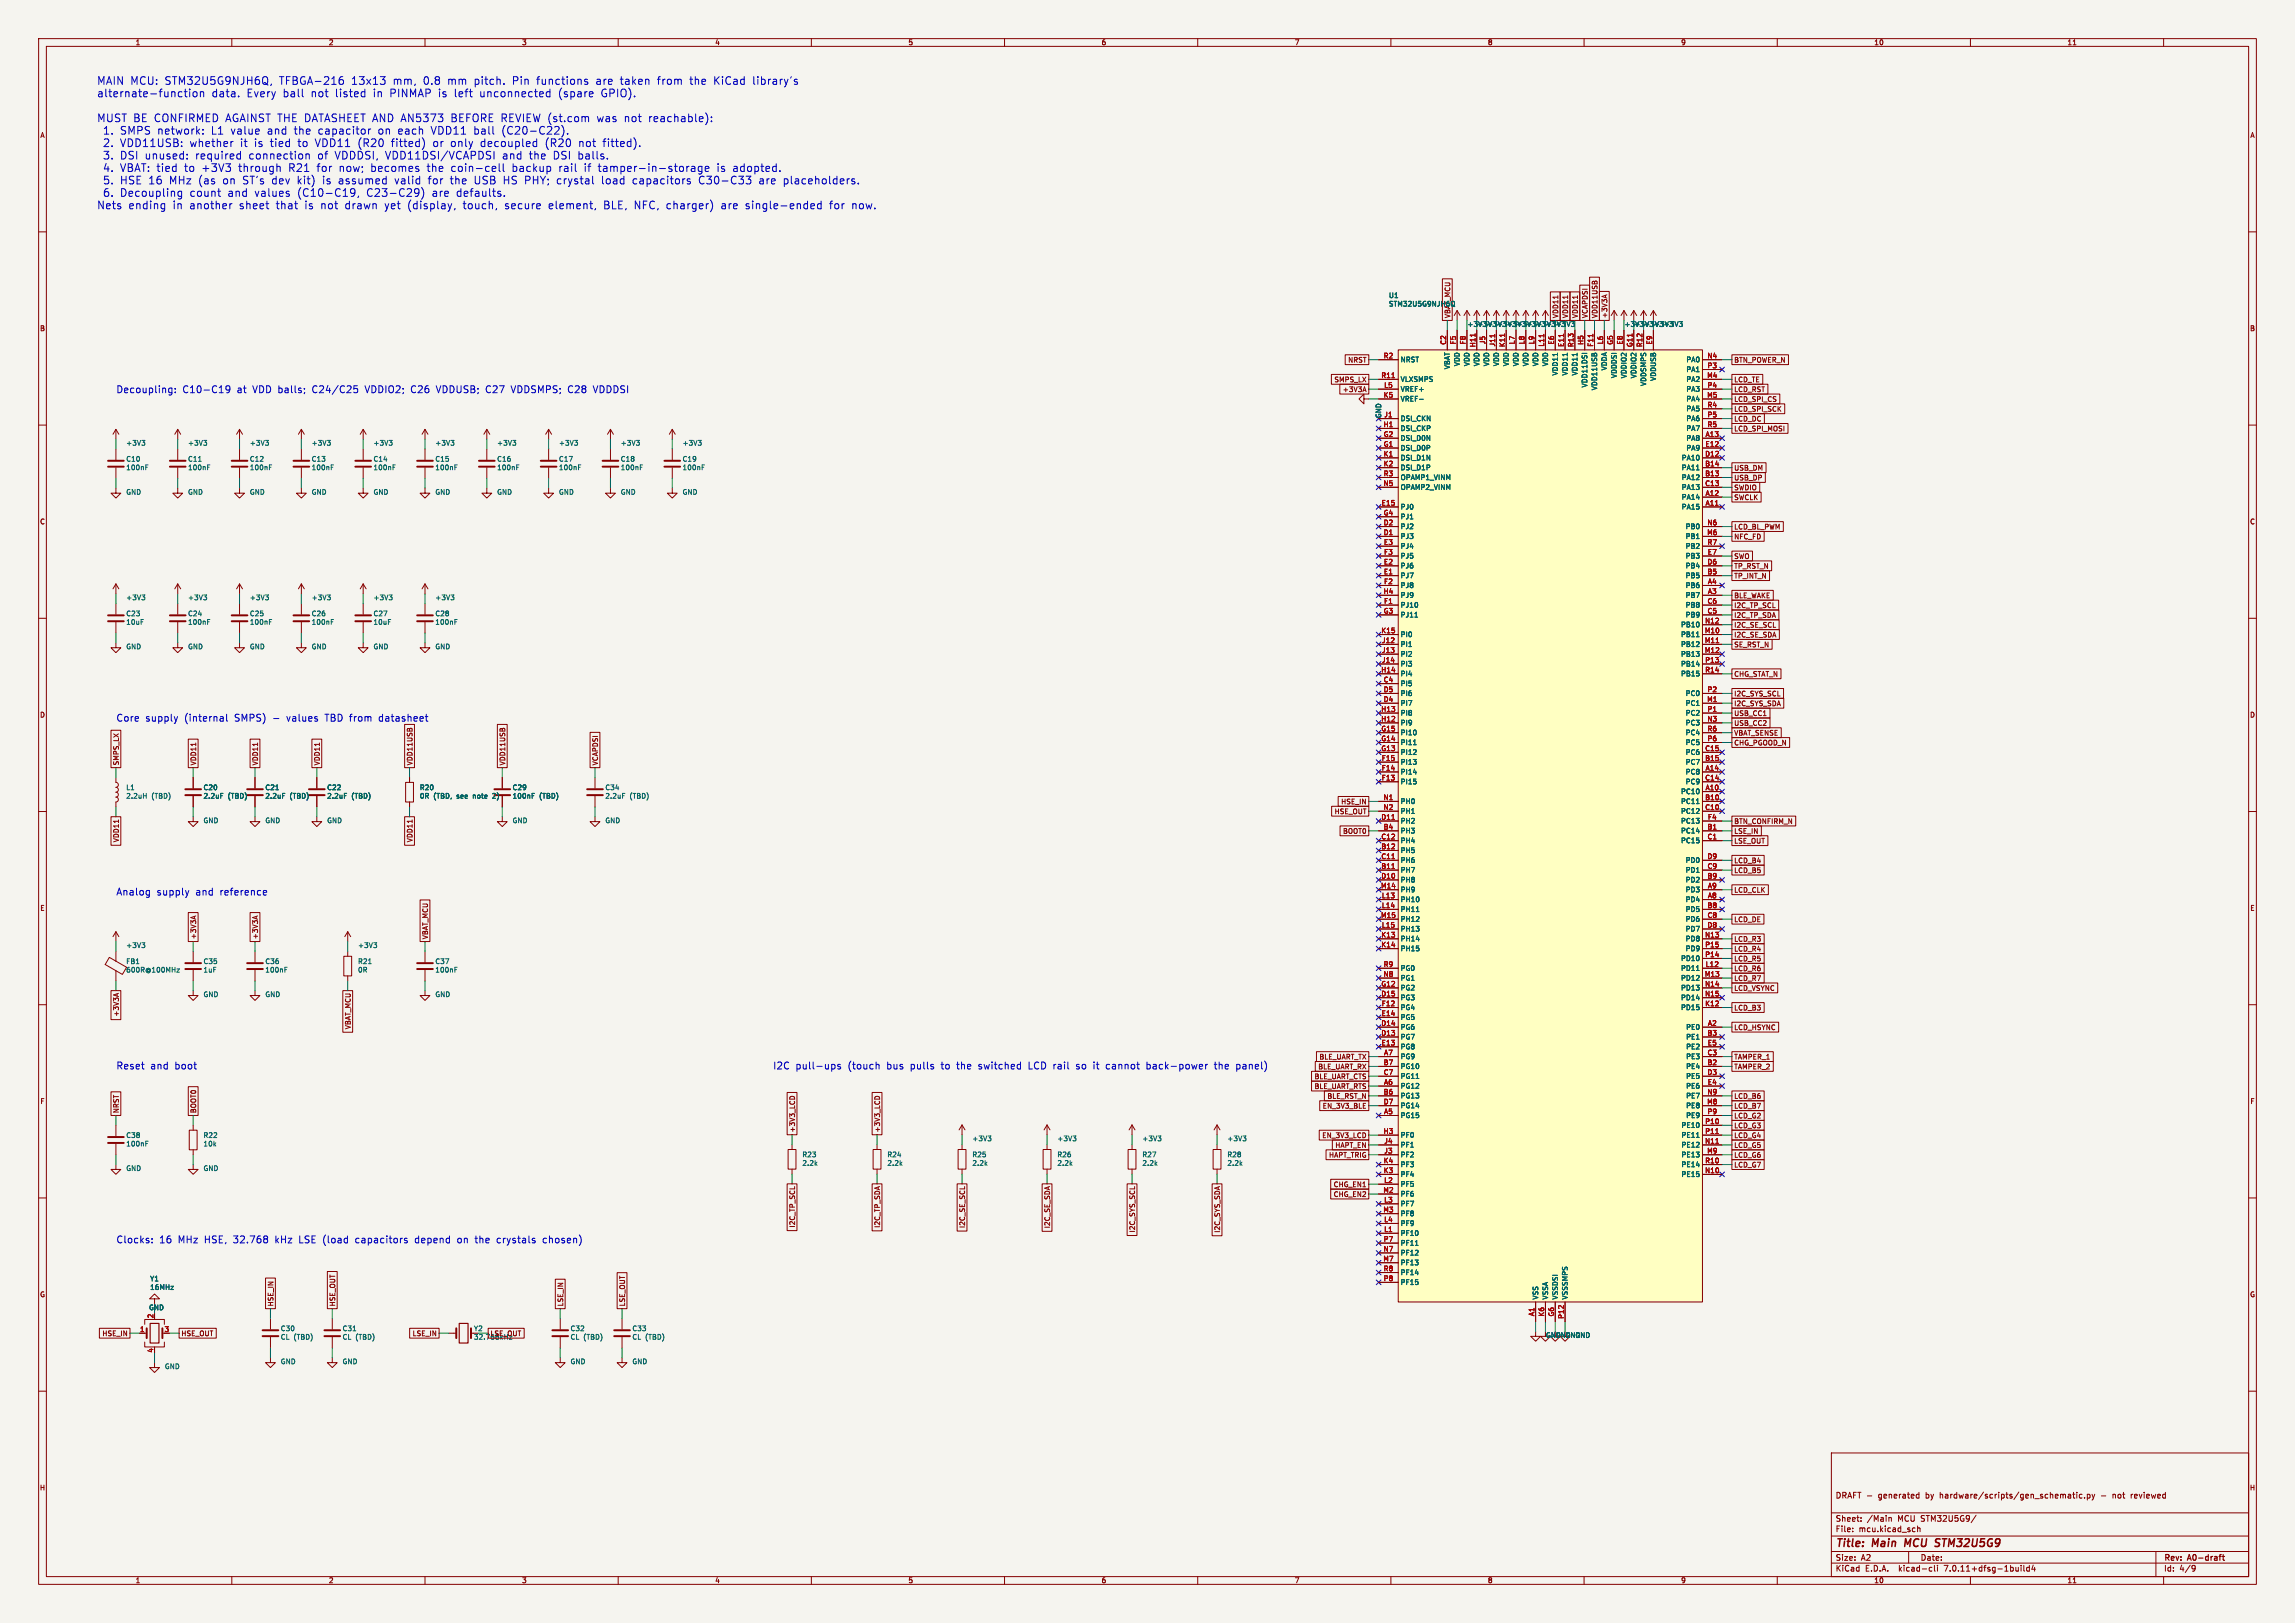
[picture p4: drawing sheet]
<svg xmlns="http://www.w3.org/2000/svg" width="594mm" height="420mm" viewBox="0 0 594 420" stroke-linecap="round" stroke-linejoin="round" font-family="sans-serif">
<defs><g id="words">
<g font-size="2.8" fill="#0000c2">
<text x="25" y="22.2">MAIN MCU: STM32U5G9NJH6Q,</text>
<text x="72.2" y="22.2">TFBGA-216</text>
<text x="90.9" y="22.2">13x13</text>
<text x="101.8" y="22.2">mm,</text>
<text x="109.6" y="22.2">0.8</text>
<text x="116" y="22.2">mm</text>
<text x="122.9" y="22.2">pitch.</text>
<text x="132.8" y="22.2">Pin</text>
<text x="139.2" y="22.2">functions</text>
<text x="154.6" y="22.2">are</text>
<text x="160.9" y="22.2">taken</text>
<text x="170.6" y="22.2">from</text>
<text x="179" y="22.2">the</text>
<text x="185.3" y="22.2">KiCad</text>
<text x="195.4" y="22.2">library's</text>
<text x="25" y="25.4">alternate-function</text>
<text x="54.7" y="25.4">data.</text>
<text x="63.8" y="25.4">Every</text>
<text x="73.2" y="25.4">ball</text>
<text x="80.5" y="25.4">not</text>
<text x="86.8" y="25.4">listed</text>
<text x="96.7" y="25.4">in</text>
<text x="101" y="25.4">PINMAP is</text>
<text x="117.8" y="25.4">left</text>
<text x="124.4" y="25.4">unconnected</text>
<text x="144.9" y="25.4">(spare</text>
<text x="156" y="25.4">GPIO).</text>
<text x="25" y="31.9">MUST BE CONFIRMED AGAINST THE DATASHEET AND AN5373</text>
<text x="26.6" y="35.1">1.</text>
<text x="31" y="35.1">SMPS network:</text>
<text x="54.7" y="35.1">L1</text>
<text x="59.8" y="35.1">value</text>
<text x="69.2" y="35.1">and</text>
<text x="76.3" y="35.1">the</text>
<text x="82.5" y="35.1">capacitor</text>
<text x="98.1" y="35.1">on</text>
<text x="103.3" y="35.1">each</text>
<text x="111.9" y="35.1">VDD11</text>
<text x="116.9" y="31.9">BEFORE REVIEW (st.com</text>
<text x="123" y="35.1">ball</text>
<text x="130.3" y="35.1">(C20-C22).</text>
<text x="154.9" y="31.9">was</text>
<text x="162" y="31.9">not</text>
<text x="168.3" y="31.9">reachable):</text>
<text x="26.6" y="38.3">2.</text>
<text x="26.6" y="41.5">3.</text>
<text x="31" y="38.3">VDD11USB:</text>
<text x="31" y="41.5">DSI unused:</text>
<text x="49.1" y="38.3">whether</text>
<text x="50.6" y="41.5">required</text>
<text x="62.2" y="38.3">it</text>
<text x="64.4" y="41.5">connection</text>
<text x="65.9" y="38.3">is</text>
<text x="70" y="38.3">tied</text>
<text x="77.2" y="38.3">to</text>
<text x="81.7" y="38.3">VDD11</text>
<text x="82.3" y="41.5">of</text>
<text x="86.8" y="41.5">VDDDSI, VDD11DSI/VCAPDSI</text>
<text x="92.8" y="38.3">(R20</text>
<text x="101.6" y="38.3">fitted)</text>
<text x="112.4" y="38.3">or</text>
<text x="117" y="38.3">only</text>
<text x="124.8" y="38.3">decoupled</text>
<text x="130.3" y="41.5">and</text>
<text x="137.3" y="41.5">the</text>
<text x="141.6" y="38.3">(R20</text>
<text x="143.5" y="41.5">DSI balls.</text>
<text x="150.3" y="38.3">not</text>
<text x="156.7" y="38.3">fitted).</text>
<text x="26.6" y="44.7">4.</text>
<text x="26.6" y="48">5.</text>
<text x="31" y="44.7">VBAT: tied</text>
<text x="31" y="48">HSE 16</text>
<text x="43.8" y="48">MHz (as</text>
<text x="47.7" y="44.7">to</text>
<text x="52.2" y="44.7">+3V3</text>
<text x="57.7" y="48">on</text>
<text x="61.8" y="44.7">through</text>
<text x="62.9" y="48">ST's</text>
<text x="70.5" y="48">dev</text>
<text x="74.8" y="44.7">R21</text>
<text x="77.1" y="48">kit)</text>
<text x="82.2" y="44.7">for</text>
<text x="83.8" y="48">is</text>
<text x="87.9" y="48">assumed</text>
<text x="88" y="44.7">now;</text>
<text x="96.2" y="44.7">becomes</text>
<text x="102.5" y="48">valid</text>
<text x="110.9" y="44.7">the</text>
<text x="111.3" y="48">for</text>
<text x="117" y="48">the</text>
<text x="117.1" y="44.7">coin-cell</text>
<text x="123.3" y="48">USB HS PHY; crystal</text>
<text x="133" y="44.7">backup</text>
<text x="145.1" y="44.7">rail</text>
<text x="151.8" y="44.7">if</text>
<text x="155.4" y="44.7">tamper-in-storage</text>
<text x="156.5" y="48">load</text>
<text x="164.5" y="48">capacitors</text>
<text x="181.7" y="48">C30-C33</text>
<text x="186.3" y="44.7">is</text>
<text x="190.4" y="44.7">adopted.</text>
<text x="197.4" y="48">are</text>
<text x="203.7" y="48">placeholders.</text>
<text x="26.6" y="51.2">6.</text>
<text x="31" y="51.2">Decoupling</text>
<text x="49.1" y="51.2">count</text>
<text x="58.9" y="51.2">and</text>
<text x="66" y="51.2">values</text>
<text x="77.1" y="51.2">(C10-C19,</text>
<text x="95" y="51.2">C23-C29)</text>
<text x="112" y="51.2">are</text>
<text x="118.4" y="51.2">defaults.</text>
<text x="25" y="54.4">Nets</text>
<text x="33.2" y="54.4">ending</text>
<text x="44.6" y="54.4">in</text>
<text x="49" y="54.4">another</text>
<text x="61.9" y="54.4">sheet</text>
<text x="71.5" y="54.4">that</text>
<text x="79" y="54.4">is</text>
<text x="83.1" y="54.4">not</text>
<text x="89.5" y="54.4">drawn</text>
<text x="99.8" y="54.4">yet</text>
<text x="105.8" y="54.4">(display,</text>
<text x="120.2" y="54.4">touch,</text>
<text x="131" y="54.4">secure</text>
<text x="142.4" y="54.4">element,</text>
<text x="156.8" y="54.4">BLE, NFC, charger)</text>
<text x="187.3" y="54.4">are</text>
<text x="193.6" y="54.4">single-ended</text>
<text x="215.5" y="54.4">for</text>
<text x="221.3" y="54.4">now.</text>
</g>
<g font-size="2.8" fill="#840000">
<text x="475" y="400.9">Title:</text>
<text x="484.7" y="400.9">Main</text>
<text x="493.8" y="400.9">MCU</text>
<text x="502.5" y="400.9">STM32U5G9</text>
</g>
<g font-size="2.5" fill="#0000c2">
<text x="30" y="102">Decoupling:</text>
<text x="47.2" y="102">C10-C19</text>
<text x="61.3" y="102">at</text>
<text x="65.4" y="102">VDD balls;</text>
<text x="81" y="102">C24/C25</text>
<text x="94.8" y="102">VDDIO2;</text>
<text x="106.7" y="102">C26</text>
<text x="113.4" y="102">VDDUSB; C27</text>
<text x="133" y="102">VDDSMPS; C28</text>
<text x="154.4" y="102">VDDDSI</text>
<text x="30" y="187">Core</text>
<text x="37.6" y="187">supply</text>
<text x="47.7" y="187">(internal</text>
<text x="60.7" y="187">SMPS)</text>
<text x="70.7" y="187">-</text>
<text x="74.4" y="187">values</text>
<text x="84.4" y="187">TBD from</text>
<text x="98.5" y="187">datasheet</text>
<text x="30" y="232">Analog</text>
<text x="40.5" y="232">supply</text>
<text x="50.6" y="232">and</text>
<text x="56.9" y="232">reference</text>
<text x="30" y="277">Reset</text>
<text x="38.8" y="277">and</text>
<text x="45.2" y="277">boot</text>
<text x="200" y="277">I2C</text>
<text x="205.8" y="277">pull-ups</text>
<text x="219.4" y="277">(touch</text>
<text x="229.5" y="277">bus</text>
<text x="235.7" y="277">pulls</text>
<text x="243.8" y="277">to</text>
<text x="247.9" y="277">the</text>
<text x="253.6" y="277">switched</text>
<text x="266.6" y="277">LCD rail</text>
<text x="279.1" y="277">so</text>
<text x="283.7" y="277">it</text>
<text x="287.1" y="277">cannot</text>
<text x="297.6" y="277">back-power</text>
<text x="315.4" y="277">the</text>
<text x="321" y="277">panel)</text>
<text x="30" y="322">Clocks:</text>
<text x="41.2" y="322">16</text>
<text x="46.1" y="322">MHz HSE, 32.768</text>
<text x="71.4" y="322">kHz</text>
<text x="77.6" y="322">LSE (load</text>
<text x="92.4" y="322">capacitors</text>
<text x="107.9" y="322">depend</text>
<text x="119" y="322">on</text>
<text x="123.7" y="322">the</text>
<text x="129.4" y="322">crystals</text>
<text x="141.4" y="322">chosen)</text>
</g>
<g font-size="2.1" fill="#840000">
<text x="475" y="388">DRAFT -</text>
<text x="486.2" y="388">generated</text>
<text x="498.5" y="388">by</text>
<text x="502.3" y="388">hardware/scripts/gen_schematic.py</text>
<text x="544.2" y="388">-</text>
<text x="547.4" y="388">not</text>
<text x="552.2" y="388">reviewed</text>
<text x="475" y="394">Sheet:</text>
<text x="483.2" y="394">/Main</text>
<text x="491.2" y="394">MCU STM32U5G9/</text>
<text x="475" y="396.7">File:</text>
<text x="481.1" y="396.7">mcu.kicad_sch</text>
<text x="475" y="406.9">KiCad</text>
<text x="475" y="404.1">Size:</text>
<text x="481.7" y="404.1">A2</text>
<text x="482.7" y="406.9">E.D.A.</text>
<text x="491.6" y="406.9">kicad-cli</text>
<text x="497" y="404.1">Date:</text>
<text x="503.5" y="406.9">7.0.11+dfsg-1build4</text>
<text x="560" y="404.3">Rev:</text>
<text x="560" y="406.9">Id:</text>
<text x="564.1" y="406.9">4/9</text>
<text x="566.4" y="404.3">A0-draft</text>
</g>
<g font-size="1.8" fill="#840000">
<text x="35" y="11.9">1</text>
<text x="85" y="11.9">2</text>
<text x="135" y="11.9">3</text>
<text x="185" y="11.9">4</text>
<text x="235" y="11.9">5</text>
<text x="285" y="11.9">6</text>
<text x="335" y="11.9">7</text>
<text x="385" y="11.9">8</text>
<text x="435" y="11.9">9</text>
<text x="485" y="11.9">10</text>
<text x="535" y="11.9">11</text>
<text x="10.3" y="35.9">A</text>
<text x="582.3" y="35.9">A</text>
<text x="403.5" y="82.4" transform="rotate(-90 403.5 82.4)">VDD11</text>
<text x="406" y="82.4" transform="rotate(-90 406 82.4)">VDD11</text>
<text x="408.6" y="82.4" transform="rotate(-90 408.6 82.4)">VDD11</text>
<text x="411.1" y="82.4" transform="rotate(-90 411.1 82.4)">VCAPDSI</text>
<text x="413.7" y="82.4" transform="rotate(-90 413.7 82.4)">VDD11USB</text>
<text x="416.2" y="82.4" transform="rotate(-90 416.2 82.4)">+3V3A</text>
<text x="10.3" y="85.9">B</text>
<text x="582.3" y="85.9">B</text>
<text x="348.8" y="94">NRST</text>
<text x="448.7" y="94">BTN_POWER_N</text>
<text x="345.3" y="99.1">SMPS_LX</text>
<text x="347.4" y="101.7">+3V3A</text>
<text x="448.7" y="99.1">LCD_TE</text>
<text x="448.7" y="101.7">LCD_RST</text>
<text x="448.7" y="104.2">LCD_SPI_CS</text>
<text x="448.7" y="106.7">LCD_SPI_SCK</text>
<text x="448.7" y="109.3">LCD_DC</text>
<text x="448.7" y="111.8">LCD_SPI_MOSI</text>
<text x="448.7" y="124.5">USB_DP</text>
<text x="448.7" y="122">USB_DM</text>
<text x="448.7" y="127.1">SWDIO</text>
<text x="448.7" y="129.6">SWCLK</text>
<text x="10.3" y="135.9">C</text>
<text x="448.7" y="137.2">LCD_BL_PWM</text>
<text x="582.3" y="135.9">C</text>
<text x="448.7" y="139.8">NFC_FD</text>
<text x="448.7" y="149.9">TP_INT_N</text>
<text x="448.7" y="147.4">TP_RST_N</text>
<text x="448.7" y="144.8">SWO</text>
<text x="448.7" y="155">BLE_WAKE</text>
<text x="448.7" y="157.5">I2C_TP_SCL</text>
<text x="448.7" y="160.1">I2C_TP_SDA</text>
<text x="448.7" y="167.7">SE_RST_N</text>
<text x="448.7" y="162.6">I2C_SE_SCL</text>
<text x="448.7" y="165.2">I2C_SE_SDA</text>
<text x="448.7" y="175.3">CHG_STAT_N</text>
<text x="10.3" y="185.9">D</text>
<text x="448.7" y="182.9">I2C_SYS_SDA</text>
<text x="448.7" y="185.5">USB_CC1</text>
<text x="448.7" y="180.4">I2C_SYS_SCL</text>
<text x="582.3" y="185.9">D</text>
<text x="448.7" y="188">USB_CC2</text>
<text x="448.7" y="190.6">VBAT_SENSE</text>
<text x="448.7" y="193.1">CHG_PGOOD_N</text>
<text x="31" y="198.2" transform="rotate(-90 31 198.2)">SMPS_LX</text>
<text x="51" y="198.2" transform="rotate(-90 51 198.2)">VDD11</text>
<text x="67" y="198.2" transform="rotate(-90 67 198.2)">VDD11</text>
<text x="83" y="198.2" transform="rotate(-90 83 198.2)">VDD11</text>
<text x="107" y="198.2" transform="rotate(-90 107 198.2)">VDD11USB</text>
<text x="131" y="198.2" transform="rotate(-90 131 198.2)">VDD11USB</text>
<text x="155" y="198.2" transform="rotate(-90 155 198.2)">VCAPDSI</text>
<text x="347" y="208.3">HSE_IN</text>
<text x="345.3" y="210.9">HSE_OUT</text>
<text x="347.5" y="216">BOOT0</text>
<text x="448.7" y="216">LSE_IN</text>
<text x="448.7" y="213.4">BTN_CONFIRM_N</text>
<text x="31" y="218.1" transform="rotate(-90 31 218.1)">VDD11</text>
<text x="107" y="218.1" transform="rotate(-90 107 218.1)">VDD11</text>
<text x="448.7" y="218.5">LSE_OUT</text>
<text x="448.7" y="223.6">LCD_B4</text>
<text x="448.7" y="226.1">LCD_B5</text>
<text x="448.7" y="231.2">LCD_CLK</text>
<text x="10.3" y="235.9">E</text>
<text x="448.7" y="238.8">LCD_DE</text>
<text x="582.3" y="235.9">E</text>
<text x="51" y="243.2" transform="rotate(-90 51 243.2)">+3V3A</text>
<text x="67" y="243.2" transform="rotate(-90 67 243.2)">+3V3A</text>
<text x="111" y="243.2" transform="rotate(-90 111 243.2)">VBAT_MCU</text>
<text x="448.7" y="243.9">LCD_R3</text>
<text x="448.7" y="251.5">LCD_R6</text>
<text x="448.7" y="246.4">LCD_R4</text>
<text x="448.7" y="249">LCD_R5</text>
<text x="448.7" y="254.1">LCD_R7</text>
<text x="448.7" y="256.6">LCD_VSYNC</text>
<text x="31" y="263.2" transform="rotate(-90 31 263.2)">+3V3A</text>
<text x="448.7" y="261.7">LCD_B3</text>
<text x="91" y="266.5" transform="rotate(-90 91 266.5)">VBAT_MCU</text>
<text x="448.7" y="266.8">LCD_HSYNC</text>
<text x="341.4" y="274.4">BLE_UART_TX</text>
<text x="448.7" y="274.4">TAMPER_1</text>
<text x="340.1" y="282">BLE_UART_RTS</text>
<text x="340.1" y="279.5">BLE_UART_CTS</text>
<text x="341.1" y="276.9">BLE_UART_RX</text>
<text x="448.7" y="276.9">TAMPER_2</text>
<text x="10.3" y="285.9">F</text>
<text x="342.2" y="287.1">EN_3V3_BLE</text>
<text x="343.4" y="284.5">BLE_RST_N</text>
<text x="448.7" y="287.1">LCD_B7</text>
<text x="448.7" y="284.5">LCD_B6</text>
<text x="582.3" y="285.9">F</text>
<text x="31" y="288.2" transform="rotate(-90 31 288.2)">NRST</text>
<text x="51" y="288.2" transform="rotate(-90 51 288.2)">BOOT0</text>
<text x="206" y="293.2" transform="rotate(-90 206 293.2)">+3V3_LCD</text>
<text x="228" y="293.2" transform="rotate(-90 228 293.2)">+3V3_LCD</text>
<text x="448.7" y="289.6">LCD_G2</text>
<text x="448.7" y="292.2">LCD_G3</text>
<text x="342.1" y="294.7">EN_3V3_LCD</text>
<text x="343.9" y="299.8">HAPT_TRIG</text>
<text x="345.5" y="297.2">HAPT_EN</text>
<text x="448.7" y="297.2">LCD_G5</text>
<text x="448.7" y="299.8">LCD_G6</text>
<text x="448.7" y="294.7">LCD_G4</text>
<text x="448.7" y="302.3">LCD_G7</text>
<text x="345.1" y="307.4">CHG_EN1</text>
<text x="345.1" y="309.9">CHG_EN2</text>
<text x="206" y="317.8" transform="rotate(-90 206 317.8)">I2C_TP_SCL</text>
<text x="228" y="317.9" transform="rotate(-90 228 317.9)">I2C_TP_SDA</text>
<text x="250" y="317.9" transform="rotate(-90 250 317.9)">I2C_SE_SCL</text>
<text x="272" y="318" transform="rotate(-90 272 318)">I2C_SE_SDA</text>
<text x="294" y="319.1" transform="rotate(-90 294 319.1)">I2C_SYS_SCL</text>
<text x="316" y="319.1" transform="rotate(-90 316 319.1)">I2C_SYS_SDA</text>
<text x="10.3" y="335.9">G</text>
<text x="582.3" y="335.9">G</text>
<text x="71" y="338.2" transform="rotate(-90 71 338.2)">HSE_IN</text>
<text x="87" y="338.2" transform="rotate(-90 87 338.2)">HSE_OUT</text>
<text x="146" y="338.2" transform="rotate(-90 146 338.2)">LSE_IN</text>
<text x="162" y="338.2" transform="rotate(-90 162 338.2)">LSE_OUT</text>
<text x="26.4" y="346">HSE_IN</text>
<text x="46.8" y="346">HSE_OUT</text>
<text x="106.7" y="346">LSE_IN</text>
<text x="126.8" y="346">LSE_OUT</text>
<text x="10.2" y="385.9">H</text>
<text x="582.2" y="385.9">H</text>
<text x="35" y="409.9">1</text>
<text x="85" y="409.9">2</text>
<text x="135" y="409.9">3</text>
<text x="185" y="409.9">4</text>
<text x="235" y="409.9">5</text>
<text x="285" y="409.9">6</text>
<text x="335" y="409.9">7</text>
<text x="385" y="409.9">8</text>
<text x="435" y="409.9">9</text>
<text x="485" y="409.9">10</text>
<text x="535" y="409.9">11</text>
</g>
<g font-size="1.8" fill="#006464">
<text x="359.4" y="77.3">U1</text>
<text x="359.4" y="79.5">STM32U5G9NJH6Q</text>
<text x="375.6" y="82.4" transform="rotate(-90 375.6 82.4)">VBAT_MCU</text>
<text x="379.7" y="84.8">+3V3</text>
<text x="382.2" y="84.8">+3V3</text>
<text x="384.8" y="84.8">+3V3</text>
<text x="387.3" y="84.8">+3V3</text>
<text x="389.8" y="84.8">+3V3</text>
<text x="392.4" y="84.8">+3V3</text>
<text x="394.9" y="84.8">+3V3</text>
<text x="397.5" y="84.8">+3V3</text>
<text x="400" y="84.8">+3V3</text>
<text x="402.5" y="84.8">+3V3</text>
<text x="420.3" y="84.8">+3V3</text>
<text x="422.9" y="84.8">+3V3</text>
<text x="425.4" y="84.8">+3V3 +3V3</text>
<text x="427.9" y="84.8">+3V3</text>
<text x="362.4" y="93.9">NRST</text>
<text x="375.5" y="95.7" transform="rotate(-90 375.5 95.7)">VBAT</text>
<text x="378" y="94.9" transform="rotate(-90 378 94.9)">VDD</text>
<text x="380.5" y="94.9" transform="rotate(-90 380.5 94.9)">VDD</text>
<text x="383.1" y="94.9" transform="rotate(-90 383.1 94.9)">VDD</text>
<text x="385.6" y="94.9" transform="rotate(-90 385.6 94.9)">VDD</text>
<text x="388.2" y="94.9" transform="rotate(-90 388.2 94.9)">VDD</text>
<text x="390.7" y="94.9" transform="rotate(-90 390.7 94.9)">VDD</text>
<text x="393.2" y="94.9" transform="rotate(-90 393.2 94.9)">VDD</text>
<text x="395.8" y="94.9" transform="rotate(-90 395.8 94.9)">VDD</text>
<text x="398.3" y="94.9" transform="rotate(-90 398.3 94.9)">VDD</text>
<text x="400.9" y="94.9" transform="rotate(-90 400.9 94.9)">VDD</text>
<text x="416.1" y="96" transform="rotate(-90 416.1 96)">VDDA</text>
<text x="436.4" y="93.9">PA0</text>
<text x="362.4" y="101.6">VREF+</text>
<text x="362.4" y="99">VLXSMPS</text>
<text x="403.4" y="97.3" transform="rotate(-90 403.4 97.3)">VDD11</text>
<text x="405.9" y="97.3" transform="rotate(-90 405.9 97.3)">VDD11</text>
<text x="408.5" y="97.3" transform="rotate(-90 408.5 97.3)">VDD11</text>
<text x="411" y="100.4" transform="rotate(-90 411 100.4)">VDD11DSI</text>
<text x="413.6" y="101.1" transform="rotate(-90 413.6 101.1)">VDD11USB</text>
<text x="418.6" y="98" transform="rotate(-90 418.6 98)">VDDDSI</text>
<text x="421.2" y="98" transform="rotate(-90 421.2 98)">VDDIO2</text>
<text x="423.7" y="98" transform="rotate(-90 423.7 98)">VDDIO2</text>
<text x="426.3" y="100" transform="rotate(-90 426.3 100)">VDDSMPS</text>
<text x="428.8" y="98.7" transform="rotate(-90 428.8 98.7)">VDDUSB</text>
<text x="436.4" y="99">PA2</text>
<text x="436.4" y="96.5">PA1</text>
<text x="436.4" y="101.6">PA3</text>
<text x="362.4" y="104.1">VREF-</text>
<text x="436.4" y="104.1">PA4</text>
<text x="436.4" y="106.6">PA5</text>
<text x="357.7" y="108.3" transform="rotate(-90 357.7 108.3)">GND</text>
<text x="362.4" y="111.7">DSI_CKP</text>
<text x="362.4" y="109.2">DSI_CKN</text>
<text x="436.4" y="109.2">PA6</text>
<text x="436.4" y="111.7">PA7</text>
<text x="32.5" y="115.5">+3V3</text>
<text x="32.5" y="119.7">C10</text>
<text x="48.5" y="115.5">+3V3</text>
<text x="48.5" y="119.7">C11</text>
<text x="64.5" y="119.7">C12</text>
<text x="64.5" y="115.5">+3V3</text>
<text x="80.5" y="115.5">+3V3</text>
<text x="80.5" y="119.7">C13</text>
<text x="96.5" y="119.7">C14</text>
<text x="96.5" y="115.5">+3V3</text>
<text x="112.5" y="119.7">C15</text>
<text x="112.5" y="115.5">+3V3</text>
<text x="128.5" y="115.5">+3V3</text>
<text x="128.5" y="119.7">C16</text>
<text x="144.5" y="115.5">+3V3</text>
<text x="144.5" y="119.7">C17</text>
<text x="160.5" y="115.5">+3V3</text>
<text x="160.5" y="119.7">C18</text>
<text x="176.5" y="115.5">+3V3</text>
<text x="176.5" y="119.7">C19</text>
<text x="362.4" y="116.8">DSI_D0P</text>
<text x="362.4" y="114.3">DSI_D0N</text>
<text x="362.4" y="119.3">DSI_D1N</text>
<text x="435.2" y="119.3">PA10</text>
<text x="436.4" y="114.3">PA8</text>
<text x="436.4" y="116.8">PA9</text>
<text x="32.5" y="121.9">100nF</text>
<text x="48.5" y="121.9">100nF</text>
<text x="64.5" y="121.9">100nF</text>
<text x="80.5" y="121.9">100nF</text>
<text x="96.5" y="121.9">100nF</text>
<text x="112.5" y="121.9">100nF</text>
<text x="128.5" y="121.9">100nF</text>
<text x="144.5" y="121.9">100nF</text>
<text x="160.5" y="121.9">100nF</text>
<text x="176.5" y="121.9">100nF</text>
<text x="362.4" y="121.9">DSI_D1P</text>
<text x="362.4" y="124.4">OPAMP1_VINM</text>
<text x="435.2" y="124.4">PA12</text>
<text x="435.2" y="121.9">PA11</text>
<text x="32.5" y="128.2">GND</text>
<text x="48.5" y="128.2">GND</text>
<text x="64.5" y="128.2">GND</text>
<text x="80.5" y="128.2">GND</text>
<text x="96.5" y="128.2">GND</text>
<text x="112.5" y="128.2">GND</text>
<text x="128.5" y="128.2">GND</text>
<text x="144.5" y="128.2">GND</text>
<text x="160.5" y="128.2">GND</text>
<text x="176.5" y="128.2">GND</text>
<text x="362.4" y="127">OPAMP2_VINM</text>
<text x="435.2" y="129.5">PA14</text>
<text x="435.2" y="127">PA13</text>
<text x="362.4" y="137.1">PJ2</text>
<text x="362.4" y="132">PJ0</text>
<text x="362.4" y="134.6">PJ1</text>
<text x="435.2" y="132">PA15</text>
<text x="436.2" y="137.1">PB0</text>
<text x="362.4" y="139.7">PJ3</text>
<text x="362.4" y="142.2">PJ4</text>
<text x="436.2" y="139.7">PB1</text>
<text x="436.2" y="142.2">PB2</text>
<text x="362.4" y="149.8">PJ7</text>
<text x="362.4" y="147.3">PJ6</text>
<text x="362.4" y="144.7">PJ5</text>
<text x="436.2" y="149.8">PB5</text>
<text x="436.2" y="147.3">PB4</text>
<text x="436.2" y="144.7">PB3</text>
<text x="32.5" y="155.5">+3V3</text>
<text x="48.5" y="155.5">+3V3</text>
<text x="64.5" y="155.5">+3V3</text>
<text x="80.5" y="155.5">+3V3</text>
<text x="96.5" y="155.5">+3V3</text>
<text x="112.5" y="155.5">+3V3</text>
<text x="362.4" y="152.4">PJ8</text>
<text x="362.4" y="154.9">PJ9</text>
<text x="436.2" y="154.9">PB7</text>
<text x="436.2" y="152.4">PB6</text>
<text x="32.5" y="159.7">C23</text>
<text x="32.5" y="161.9">10uF</text>
<text x="48.5" y="159.7">C24</text>
<text x="48.5" y="161.9">100nF</text>
<text x="64.5" y="159.7">C25</text>
<text x="64.5" y="161.9">100nF</text>
<text x="80.5" y="159.7">C26</text>
<text x="80.5" y="161.9">100nF</text>
<text x="96.5" y="159.7">C27</text>
<text x="96.5" y="161.9">10uF</text>
<text x="112.5" y="161.9">100nF</text>
<text x="112.5" y="159.7">C28</text>
<text x="362.4" y="157.4">PJ10</text>
<text x="362.4" y="160">PJ11</text>
<text x="436.2" y="160">PB9</text>
<text x="436.2" y="157.4">PB8</text>
<text x="362.4" y="167.6">PI1</text>
<text x="362.4" y="165.1">PI0</text>
<text x="435" y="165.1">PB11</text>
<text x="435" y="167.6">PB12</text>
<text x="435" y="162.5">PB10</text>
<text x="32.5" y="168.2">GND</text>
<text x="48.5" y="168.2">GND</text>
<text x="64.5" y="168.2">GND</text>
<text x="80.5" y="168.2">GND</text>
<text x="96.5" y="168.2">GND</text>
<text x="112.5" y="168.2">GND</text>
<text x="362.4" y="170.1">PI2</text>
<text x="362.4" y="172.7">PI3</text>
<text x="435" y="170.1">PB13</text>
<text x="435" y="172.7">PB14</text>
<text x="362.4" y="177.8">PI5</text>
<text x="362.4" y="175.2">PI4</text>
<text x="435" y="175.2">PB15</text>
<text x="362.4" y="182.8">PI7</text>
<text x="362.4" y="180.3">PI6</text>
<text x="362.4" y="185.4">PI8</text>
<text x="436.2" y="182.8">PC1</text>
<text x="436.2" y="185.4">PC2</text>
<text x="436.2" y="180.3">PC0</text>
<text x="362.4" y="190.5">PI10</text>
<text x="362.4" y="187.9">PI9</text>
<text x="436.2" y="187.9">PC3</text>
<text x="436.2" y="190.5">PC4</text>
<text x="362.4" y="195.5">PI12</text>
<text x="362.4" y="193">PI11</text>
<text x="436.2" y="195.5">PC6</text>
<text x="436.2" y="193">PC5</text>
<text x="362.4" y="203.2">PI15</text>
<text x="362.4" y="200.6">PI14</text>
<text x="362.4" y="198.1">PI13</text>
<text x="436.2" y="200.6">PC8</text>
<text x="436.2" y="198.1">PC7</text>
<text x="436.2" y="203.2">PC9</text>
<text x="32.5" y="204.7">L1</text>
<text x="32.5" y="206.9">2.2uH</text>
<text x="39.2" y="206.9">(TBD)</text>
<text x="52.5" y="204.7">C20</text>
<text x="52.5" y="206.9">2.2uF</text>
<text x="59" y="206.9">(TBD)</text>
<text x="68.5" y="204.7">C21</text>
<text x="68.5" y="206.9">2.2uF</text>
<text x="75" y="206.9">(TBD)</text>
<text x="84.5" y="204.7">C22</text>
<text x="84.5" y="206.9">2.2uF</text>
<text x="91" y="206.9">(TBD)</text>
<text x="108.5" y="204.7">R20</text>
<text x="108.5" y="206.9">0R</text>
<text x="112.2" y="206.9">(TBD,</text>
<text x="118.3" y="206.9">see</text>
<text x="122.7" y="206.9">note</text>
<text x="128" y="206.9">2)</text>
<text x="132.5" y="206.9">100nF</text>
<text x="132.5" y="204.7">C29</text>
<text x="139.6" y="206.9">(TBD)</text>
<text x="156.5" y="204.7">C34</text>
<text x="156.5" y="206.9">2.2uF</text>
<text x="163" y="206.9">(TBD)</text>
<text x="362.4" y="208.2">PH0</text>
<text x="435" y="205.7">PC10</text>
<text x="435" y="208.2">PC11</text>
<text x="52.5" y="213.2">GND</text>
<text x="68.5" y="213.2">GND</text>
<text x="84.5" y="213.2">GND</text>
<text x="132.5" y="213.2">GND</text>
<text x="156.5" y="213.2">GND</text>
<text x="362.4" y="215.9">PH3</text>
<text x="362.4" y="213.3">PH2</text>
<text x="362.4" y="210.8">PH1</text>
<text x="435" y="215.9">PC14</text>
<text x="435" y="210.8">PC12</text>
<text x="435" y="213.3">PC13</text>
<text x="362.4" y="220.9">PH5</text>
<text x="362.4" y="218.4">PH4</text>
<text x="435" y="218.4">PC15</text>
<text x="362.4" y="226">PH7</text>
<text x="362.4" y="223.5">PH6</text>
<text x="436.2" y="226">PD1</text>
<text x="436.2" y="223.5">PD0</text>
<text x="362.4" y="228.6">PH8</text>
<text x="362.4" y="233.6">PH10</text>
<text x="362.4" y="231.1">PH9</text>
<text x="436.2" y="233.6">PD4</text>
<text x="436.2" y="231.1">PD3</text>
<text x="436.2" y="228.6">PD2</text>
<text x="362.4" y="236.2">PH11</text>
<text x="362.4" y="238.7">PH12</text>
<text x="436.2" y="236.2">PD5</text>
<text x="436.2" y="238.7">PD6</text>
<text x="32.5" y="245.5">+3V3</text>
<text x="92.5" y="245.5">+3V3</text>
<text x="362.4" y="243.8">PH14</text>
<text x="362.4" y="241.3">PH13</text>
<text x="436.2" y="241.3">PD7</text>
<text x="436.2" y="243.8">PD8</text>
<text x="32.5" y="249.7">FB1</text>
<text x="32.5" y="251.9">600R@100MHz</text>
<text x="52.5" y="249.7">C35</text>
<text x="52.5" y="251.9">1uF</text>
<text x="68.5" y="249.7">C36</text>
<text x="68.5" y="251.9">100nF</text>
<text x="92.5" y="251.9">0R</text>
<text x="92.5" y="249.7">R21</text>
<text x="112.5" y="251.9">100nF</text>
<text x="112.5" y="249.7">C37</text>
<text x="362.4" y="246.3">PH15</text>
<text x="362.4" y="251.4">PG0</text>
<text x="435" y="251.4">PD11</text>
<text x="435" y="248.9">PD10</text>
<text x="436.2" y="246.3">PD9</text>
<text x="362.4" y="256.5">PG2</text>
<text x="362.4" y="254">PG1</text>
<text x="435" y="254">PD12</text>
<text x="435" y="256.5">PD13</text>
<text x="52.5" y="258.2">GND</text>
<text x="68.5" y="258.2">GND</text>
<text x="112.5" y="258.2">GND</text>
<text x="362.4" y="259">PG3</text>
<text x="362.4" y="261.6">PG4</text>
<text x="435" y="261.6">PD15</text>
<text x="435" y="259">PD14</text>
<text x="362.4" y="269.2">PG7</text>
<text x="362.4" y="266.7">PG6</text>
<text x="362.4" y="264.1">PG5</text>
<text x="436.3" y="266.7">PE0</text>
<text x="436.3" y="269.2">PE1</text>
<text x="362.4" y="274.3">PG9</text>
<text x="362.4" y="271.7">PG8</text>
<text x="436.3" y="274.3">PE3</text>
<text x="436.3" y="271.7">PE2</text>
<text x="362.4" y="281.9">PG12</text>
<text x="362.4" y="276.8">PG10</text>
<text x="362.4" y="279.4">PG11</text>
<text x="436.3" y="276.8">PE4</text>
<text x="436.3" y="279.4">PE5</text>
<text x="436.3" y="281.9">PE6</text>
<text x="362.4" y="284.4">PG13</text>
<text x="362.4" y="287">PG14</text>
<text x="436.3" y="287">PE8</text>
<text x="436.3" y="284.4">PE7</text>
<text x="362.4" y="289.5">PG15</text>
<text x="435.1" y="292.1">PE10</text>
<text x="436.3" y="289.5">PE9</text>
<text x="32.5" y="294.7">C38</text>
<text x="32.5" y="296.9">100nF</text>
<text x="52.5" y="294.7">R22</text>
<text x="52.5" y="296.9">10k</text>
<text x="207.5" y="299.7">R23</text>
<text x="229.5" y="299.7">R24</text>
<text x="251.5" y="295.5">+3V3</text>
<text x="251.5" y="299.7">R25</text>
<text x="273.6" y="299.7">R26</text>
<text x="273.6" y="295.5">+3V3</text>
<text x="295.5" y="299.7">R27</text>
<text x="295.5" y="295.5">+3V3</text>
<text x="317.6" y="299.7">R28</text>
<text x="317.6" y="295.5">+3V3</text>
<text x="362.4" y="294.6">PF0</text>
<text x="362.4" y="299.7">PF2</text>
<text x="362.4" y="297.1">PF1</text>
<text x="435.1" y="299.7">PE13</text>
<text x="435.1" y="297.1">PE12</text>
<text x="435.1" y="294.6">PE11</text>
<text x="32.5" y="303.2">GND</text>
<text x="52.5" y="303.2">GND</text>
<text x="207.5" y="301.9">2.2k</text>
<text x="229.5" y="301.9">2.2k</text>
<text x="251.5" y="301.9">2.2k</text>
<text x="273.6" y="301.9">2.2k</text>
<text x="295.5" y="301.9">2.2k</text>
<text x="317.5" y="301.9">2.2k</text>
<text x="362.4" y="304.8">PF4</text>
<text x="362.4" y="302.2">PF3</text>
<text x="435.1" y="304.8">PE15</text>
<text x="435.1" y="302.2">PE14</text>
<text x="362.4" y="307.3">PF5</text>
<text x="362.4" y="309.8">PF6</text>
<text x="362.4" y="312.4">PF7</text>
<text x="362.4" y="317.5">PF9</text>
<text x="362.4" y="314.9">PF8</text>
<text x="362.4" y="320">PF10</text>
<text x="362.4" y="322.5">PF11</text>
<text x="362.4" y="327.6">PF13</text>
<text x="362.4" y="325.1">PF12</text>
<text x="38.7" y="331.8">Y1</text>
<text x="38.7" y="334">16MHz</text>
<text x="362.4" y="332.7">PF15</text>
<text x="362.4" y="330.2">PF14</text>
<text x="38.5" y="339.2">GND</text>
<text x="398.3" y="336.4" transform="rotate(-90 398.3 336.4)">VSS</text>
<text x="400.9" y="336.4" transform="rotate(-90 400.9 336.4)">VSSA</text>
<text x="403.4" y="336.4" transform="rotate(-90 403.4 336.4)">VSSDSI</text>
<text x="405.9" y="336.4" transform="rotate(-90 405.9 336.4)">VSSSMPS</text>
<text x="72.5" y="344.7">C30</text>
<text x="72.5" y="346.9">CL (TBD)</text>
<text x="88.5" y="344.7">C31</text>
<text x="88.5" y="346.9">CL (TBD)</text>
<text x="122.5" y="344.7">Y2</text>
<text x="147.5" y="344.7">C32</text>
<text x="147.5" y="346.9">CL (TBD)</text>
<text x="163.5" y="344.7">C33</text>
<text x="163.5" y="346.9">CL (TBD)</text>
<text x="400" y="346.4">GND GND</text>
<text x="402.5" y="346.4">GND GND</text>
<text x="72.5" y="353.2">GND</text>
<text x="88.5" y="353.2">GND</text>
<text x="147.5" y="353.2">GND</text>
<text x="163.5" y="353.2">GND</text>
<text x="42.5" y="354.5">GND</text>
</g>
<g font-size="1.8" fill="#a90000">
<text x="374.3" y="89.3" transform="rotate(-90 374.3 89.3)">C2</text>
<text x="376.9" y="89.3" transform="rotate(-90 376.9 89.3)">F5</text>
<text x="379.4" y="89.3" transform="rotate(-90 379.4 89.3)">F8</text>
<text x="382" y="90" transform="rotate(-90 382 90)">H11</text>
<text x="384.5" y="89.2" transform="rotate(-90 384.5 89.2)">J5</text>
<text x="387" y="89.8" transform="rotate(-90 387 89.8)">J11</text>
<text x="389.6" y="89.9" transform="rotate(-90 389.6 89.9)">K11</text>
<text x="392.1" y="89.2" transform="rotate(-90 392.1 89.2)">L7</text>
<text x="394.7" y="89.2" transform="rotate(-90 394.7 89.2)">L8</text>
<text x="397.2" y="89.2" transform="rotate(-90 397.2 89.2)">L9</text>
<text x="399.7" y="89.8" transform="rotate(-90 399.7 89.8)">L11</text>
<text x="402.3" y="89.3" transform="rotate(-90 402.3 89.3)">E6</text>
<text x="404.8" y="89.9" transform="rotate(-90 404.8 89.9)">E11</text>
<text x="407.4" y="89.9" transform="rotate(-90 407.4 89.9)">R13</text>
<text x="409.9" y="89.4" transform="rotate(-90 409.9 89.4)">H5</text>
<text x="412.4" y="89.9" transform="rotate(-90 412.4 89.9)">F11</text>
<text x="415" y="89.2" transform="rotate(-90 415 89.2)">L6</text>
<text x="417.5" y="89.3" transform="rotate(-90 417.5 89.3)">G5</text>
<text x="420.1" y="89.3" transform="rotate(-90 420.1 89.3)">E8</text>
<text x="422.6" y="89.9" transform="rotate(-90 422.6 89.9)">G11</text>
<text x="425.1" y="89.9" transform="rotate(-90 425.1 89.9)">R12</text>
<text x="427.7" y="89.3" transform="rotate(-90 427.7 89.3)">E9</text>
<text x="358" y="92.8">R2</text>
<text x="441.8" y="92.8">N4</text>
<text x="441.8" y="95.4">P3</text>
<text x="357.4" y="97.9">R11</text>
<text x="358.1" y="100.4">L5</text>
<text x="441.7" y="97.9">M4</text>
<text x="441.8" y="100.4">P4</text>
<text x="358" y="103">K5</text>
<text x="441.7" y="103">M5</text>
<text x="441.8" y="105.5">R4</text>
<text x="358" y="110.6">H1</text>
<text x="358" y="113.1">G2</text>
<text x="358.2" y="108.1">J1</text>
<text x="441.3" y="113.1">A13</text>
<text x="441.8" y="108.1">P5</text>
<text x="441.8" y="110.6">R5</text>
<text x="358" y="115.7">G1</text>
<text x="358" y="118.2">K1</text>
<text x="441.2" y="118.2">D12</text>
<text x="441.3" y="115.7">E12</text>
<text x="358" y="125.8">N5</text>
<text x="358" y="120.8">K2</text>
<text x="358" y="123.3">R3</text>
<text x="441.2" y="123.3">B13</text>
<text x="441.2" y="120.8">B14</text>
<text x="441.2" y="125.8">C13</text>
<text x="357.5" y="130.9">E15</text>
<text x="441.3" y="130.9">A11</text>
<text x="441.3" y="128.4">A12</text>
<text x="358" y="136">D2</text>
<text x="358" y="133.5">G4</text>
<text x="441.8" y="136">N6</text>
<text x="358" y="138.5">D1</text>
<text x="358.1" y="141.1">E3</text>
<text x="358.1" y="143.6">F3</text>
<text x="441.7" y="138.5">M6</text>
<text x="441.8" y="141.1">R7</text>
<text x="441.9" y="143.6">E7</text>
<text x="358.1" y="148.7">E1</text>
<text x="358.1" y="146.2">E2</text>
<text x="441.8" y="148.7">B5</text>
<text x="441.8" y="146.2">D6</text>
<text x="358" y="153.8">H4</text>
<text x="358.1" y="151.2">F2</text>
<text x="441.9" y="153.8">A3</text>
<text x="441.9" y="151.2">A4</text>
<text x="358" y="158.9">G3</text>
<text x="358.1" y="156.3">F1</text>
<text x="441.2" y="161.4">N12</text>
<text x="441.8" y="158.9">C5</text>
<text x="441.8" y="156.3">C6</text>
<text x="357.4" y="163.9">K15</text>
<text x="357.6" y="166.5">J12</text>
<text x="441.1" y="163.9">M10</text>
<text x="441.1" y="166.5">M11</text>
<text x="357.6" y="169">J13</text>
<text x="357.6" y="171.6">J14</text>
<text x="441.1" y="169">M12</text>
<text x="441.2" y="171.6">P13</text>
<text x="357.4" y="174.1">H14</text>
<text x="358" y="176.6">C4</text>
<text x="358" y="179.2">D5</text>
<text x="441.2" y="174.1">R14</text>
<text x="441.8" y="179.2">P2</text>
<text x="357.4" y="184.3">H13</text>
<text x="358" y="181.7">D4</text>
<text x="441.7" y="181.7">M1</text>
<text x="441.8" y="184.3">P1</text>
<text x="357.4" y="186.8">H12</text>
<text x="357.4" y="191.9">G14</text>
<text x="357.4" y="189.3">G15</text>
<text x="441.8" y="186.8">N3</text>
<text x="441.8" y="191.9">P6</text>
<text x="441.8" y="189.3">R6</text>
<text x="357.4" y="194.4">G13</text>
<text x="357.5" y="197">F15</text>
<text x="441.2" y="197">B15</text>
<text x="441.2" y="194.4">C15</text>
<text x="357.5" y="202">F13</text>
<text x="357.5" y="199.5">F14</text>
<text x="441.2" y="202">C14</text>
<text x="441.3" y="199.5">A14</text>
<text x="358" y="207.1">N1</text>
<text x="358" y="209.7">N2</text>
<text x="441.2" y="207.1">B10</text>
<text x="441.2" y="209.7">C10</text>
<text x="441.3" y="204.6">A10</text>
<text x="357.4" y="212.2">D11</text>
<text x="358" y="214.7">B4</text>
<text x="441.8" y="214.7">B1</text>
<text x="441.9" y="212.2">F4</text>
<text x="357.4" y="219.8">B12</text>
<text x="357.4" y="217.3">C12</text>
<text x="441.8" y="217.3">C1</text>
<text x="357.4" y="224.9">B11</text>
<text x="357.4" y="222.4">C11</text>
<text x="357.4" y="227.4">D10</text>
<text x="441.8" y="227.4">B9</text>
<text x="441.8" y="224.9">C9</text>
<text x="441.8" y="222.4">D9</text>
<text x="357.3" y="230">M14</text>
<text x="357.5" y="232.5">L13</text>
<text x="441.9" y="232.5">A8</text>
<text x="441.9" y="230">A9</text>
<text x="357.3" y="237.6">M15</text>
<text x="357.5" y="235.1">L14</text>
<text x="441.8" y="235.1">B8</text>
<text x="441.8" y="237.6">C8</text>
<text x="357.4" y="242.7">K13</text>
<text x="357.4" y="245.2">K14</text>
<text x="357.5" y="240.1">L15</text>
<text x="441.2" y="242.7">N13</text>
<text x="441.2" y="245.2">P15</text>
<text x="441.8" y="240.1">D8</text>
<text x="358" y="250.3">R9</text>
<text x="441.2" y="247.8">P14</text>
<text x="441.4" y="250.3">L12</text>
<text x="357.4" y="257.9">D15</text>
<text x="357.4" y="255.4">G12</text>
<text x="358" y="252.8">N8</text>
<text x="441.1" y="252.8">M13</text>
<text x="441.2" y="255.4">N14</text>
<text x="441.2" y="257.9">N15</text>
<text x="357.5" y="263">E14</text>
<text x="357.5" y="260.5">F12</text>
<text x="441.2" y="260.5">K12</text>
<text x="357.4" y="268.1">D13</text>
<text x="357.4" y="265.5">D14</text>
<text x="441.8" y="268.1">B3</text>
<text x="441.9" y="265.5">A2</text>
<text x="357.5" y="270.6">E13</text>
<text x="358" y="275.7">B7</text>
<text x="358.1" y="273.2">A7</text>
<text x="441.8" y="275.7">B2</text>
<text x="441.8" y="273.2">C3</text>
<text x="441.9" y="270.6">E5</text>
<text x="358" y="278.2">C7</text>
<text x="358.1" y="280.8">A6</text>
<text x="441.8" y="278.2">D3</text>
<text x="441.9" y="280.8">E4</text>
<text x="358" y="283.3">B6</text>
<text x="358" y="285.9">D7</text>
<text x="441.7" y="285.9">M8</text>
<text x="441.8" y="283.3">N9</text>
<text x="358" y="293.5">H3</text>
<text x="358.1" y="288.4">A5</text>
<text x="441.2" y="290.9">P10</text>
<text x="441.2" y="293.5">P11</text>
<text x="441.8" y="288.4">P9</text>
<text x="358.2" y="298.6">J3</text>
<text x="358.2" y="296">J4</text>
<text x="441.2" y="296">N11</text>
<text x="441.7" y="298.6">M9</text>
<text x="358" y="303.6">K3</text>
<text x="358" y="301.1">K4</text>
<text x="441.2" y="303.6">N10</text>
<text x="441.2" y="301.1">R10</text>
<text x="357.9" y="308.7">M2</text>
<text x="358.1" y="306.2">L2</text>
<text x="358.1" y="311.3">L3</text>
<text x="357.9" y="313.8">M3</text>
<text x="358.1" y="316.3">L4</text>
<text x="358" y="324">N7</text>
<text x="358" y="321.4">P7</text>
<text x="358.1" y="318.9">L1</text>
<text x="357.9" y="326.5">M7</text>
<text x="358" y="329">R8</text>
<text x="358" y="331.6">P8</text>
<text x="39.7" y="341.3" transform="rotate(-90 39.7 341.3)">2</text>
<text x="397.2" y="340.7" transform="rotate(-90 397.2 340.7)">A1</text>
<text x="399.7" y="340.8" transform="rotate(-90 399.7 340.8)">K6</text>
<text x="402.3" y="340.8" transform="rotate(-90 402.3 340.8)">G6</text>
<text x="404.8" y="341.4" transform="rotate(-90 404.8 341.4)">P12</text>
<text x="36.1" y="344.7">1</text>
<text x="42.5" y="344.7">3</text>
<text x="39.7" y="350.2" transform="rotate(-90 39.7 350.2)">4</text>
</g>
<text font-size="1.8" fill="#009600" x="122.5" y="346.9">32.768kHz</text>
</g></defs>
<path d="M0 0h594v420h-594z" fill="#f5f4ef" stroke="#f5f4ef" stroke-width=".26"/>
<g fill="none" stroke="#840000" stroke-width=".26">
<path d="M10 10h574v400h-574zM12 12h570v396h-570zM60 10v2M110 10v2M160 10v2M210 10v2M260 10v2M310 10v2M360 10v2M410 10v2M460 10v2M510 10v2"/>
<path d="M536.6 11.6h.7M560 10v2M10 60h2M582 60h2M373.3 72.2h2.6v10.7h-2.6zM401.3 75.5h2.5v7.4h-2.5zM403.8 75.5h2.5v7.4h-2.5zM406.3 75.5h2.6v7.4h-2.6zM408.9 73.8h2.5v9.1h-2.5zM411.4 71.7h2.6v11.2h-2.6zM414 75.4h2.5v7.5h-2.5zM415.5 76.4v.6"/>
<path d="M415.9 76.3l-1.3 .4M344.6 96.9h9.7v2.5h-9.7zM346.8 99.4h7.5v2.6h-7.5zM348.2 91.8h6.1v2.6h-6.1zM356.8 98.2h5.1M356.8 93.1h5.1M361.9 90.5h78.7v246.4h-78.7zM374.6 85.5v5M377.1 80.4v2.5M377.1 85.5v5M377.1 80.4l-.7 1.3M377.1 80.4l.8 1.3"/>
<path d="M379.7 80.4v2.5M379.7 85.5v5M379.7 80.4l-.8 1.3M379.7 80.4l.7 1.3M382.2 80.4l-.7 1.3M382.2 80.4v2.5M382.2 85.5v5M382.2 80.4l.8 1.3M384.8 80.4v2.5M384.8 85.5v5M384.8 80.4l-.8 1.3M384.8 80.4l.7 1.3"/>
<path d="M387.3 80.4v2.5M387.3 85.5v5M387.3 80.4l-.8 1.3M387.3 80.4l.8 1.3M389.8 80.4v2.5M389.8 85.5v5M389.8 80.4l-.7 1.3M389.8 80.4l.8 1.3M392.4 80.4v2.5M392.4 85.5v5M392.4 80.4l-.8 1.3M392.4 80.4l.7 1.3"/>
<path d="M394.9 80.4v2.5M394.9 85.5v5M394.9 80.4l-.7 1.3M394.9 80.4l.8 1.3M397.5 80.4v2.5M397.5 85.5v5M397.5 80.4l-.8 1.3M397.5 80.4l.7 1.3M400 80.4v2.5M400 85.5v5M400 80.4l-.8 1.3M400 80.4l.8 1.3"/>
<path d="M402.5 85.5v5M405.1 85.5v5M407.6 85.5v5M410.2 85.5v5M412.7 85.5v5M415.2 85.5v5M417.8 80.4l-.8 1.3M417.8 80.4v2.5M417.8 85.5v5M417.8 80.4l.7 1.3M420.3 80.4v2.5M420.3 85.5v5"/>
<path d="M420.3 80.4l-.7 1.3M420.3 80.4l.8 1.3M422.9 80.4l-.8 1.3M422.9 80.4v2.5M422.9 85.5v5M422.9 80.4l.7 1.3M425.4 80.4l-.8 1.3M425.4 80.4v2.5M425.4 85.5v5M425.4 80.4l.8 1.3M427.9 80.4l-.7 1.3M427.9 80.4v2.5"/>
<path d="M427.9 85.5v5M427.9 80.4l.8 1.3M440.6 98.2h5.1M440.6 93.1h5.1M440.6 95.6h5.1M448.3 91.8h14.6v2.6h-14.6zM448.3 96.9h7.9v2.5h-7.9zM448.3 99.4h9.3v2.6h-9.3zM10 110h2M30 111.1v2.5M30 116.2v2.8M30 111.1l-.8 1.3"/>
<path d="M30 111.1l.8 1.3M46 111.1v2.5M46 116.2v2.8M46 111.1l-.8 1.3M46 111.1l.8 1.3M62 111.1v2.5M62 116.2v2.8M62 111.1l-.8 1.3M62 111.1l.8 1.3M78 111.1l-.8 1.3M78 111.1v2.5M78 116.2v2.8"/>
<path d="M78 111.1l.8 1.3M94 111.1v2.5M94 116.2v2.8M94 111.1l-.8 1.3M94 111.1l.8 1.3M110 111.1v2.5M110 116.2v2.8M110 111.1l-.8 1.3M110 111.1l.8 1.3M126 111.1l-.8 1.3M126 111.1v2.5M126 116.2v2.8"/>
<path d="M126 111.1l.8 1.3M142 111.1l-.8 1.3M142 111.1v2.5M142 116.2v2.8M142 111.1l.8 1.3M158 111.1l-.8 1.3M158 111.1v2.5M158 116.2v2.8M158 111.1l.8 1.3M174 111.1l-.8 1.3M174 111.1v2.5M174 116.2v2.8"/>
<path d="M174 111.1l.8 1.3M352.9 101h.6M353 103.2v-1.2l-1.3 1.2 1.3 1.3v-1.3h1.3M353.2 100.1l.4 1.3M356.8 113.4h5.1M356.8 118.5h5.1M356.8 115.9h5.1M356.8 110.9h5.1M356.8 108.3h5.1M356.8 103.2h5.1M356.8 100.7h5.1M440.6 113.4h5.1"/>
<path d="M440.6 118.5h5.1M440.6 115.9h5.1M440.6 110.9h5.1M440.6 108.3h5.1M440.6 103.2h5.1M440.6 100.7h5.1M440.6 105.8h5.1M448.3 119.8h8.8v2.5h-8.8zM448.3 107.1h8.4v2.5h-8.4zM448.3 109.6h14.5v2.5h-14.5zM448.3 102h12.4v2.5h-12.4zM448.3 104.5h13.6v2.6h-13.6z"/>
<path d="M582 110h2M30 126.3v1.3h1.3l-1.3 1.3-1.3-1.3h1.3M30 121v2.8M46 126.3v1.3h1.3l-1.3 1.3-1.3-1.3h1.3M46 121v2.8M62 126.3v1.3h1.3l-1.3 1.3-1.3-1.3h1.3M62 121v2.8M78 126.3v1.3h1.3l-1.3 1.3-1.3-1.3h1.3M78 121v2.8M94 126.3v1.3h1.3l-1.3 1.3-1.3-1.3h1.3M94 121v2.8M110 126.3v1.3h1.3l-1.3 1.3-1.3-1.3h1.3"/>
<path d="M110 121v2.8M126 126.3v1.3h1.3l-1.3 1.3-1.3-1.3h1.3M126 121v2.8M142 126.3v1.3h1.3l-1.3 1.3-1.3-1.3h1.3M142 121v2.8M158 126.3v1.3h1.3l-1.3 1.3-1.3-1.3h1.3M158 121v2.8M174 126.3v1.3h1.3l-1.3 1.3-1.3-1.3h1.3M174 121v2.8M356.8 131.2h5.1M356.8 123.6h5.1M356.8 121h5.1"/>
<path d="M356.8 126.1h5.1M356.8 138.8h5.1M356.8 136.3h5.1M356.8 133.7h5.1M440.6 131.2h5.1M440.6 128.6h5.1M440.6 123.6h5.1M440.6 121h5.1M440.6 126.1h5.1M440.6 138.8h5.1M440.6 136.3h5.1M448.3 122.3h8.6v2.5h-8.6z"/>
<path d="M448.3 124.8h7.2v2.6h-7.2zM448.3 127.4h7.5v2.5h-7.5zM448.3 135h13.3v2.5h-13.3zM448.3 137.5h8.3v2.6h-8.3zM10 160h2M30 151.1l-.8 1.3M30 151.1v2.5M30 156.2v2.8M30 151.1l.8 1.3M46 151.1v2.5M46 156.2v2.8M46 151.1l-.8 1.3"/>
<path d="M46 151.1l.8 1.3M62 151.1v2.5M62 156.2v2.8M62 151.1l-.8 1.3M62 151.1l.8 1.3M78 151.1v2.5M78 156.2v2.8M78 151.1l-.8 1.3M78 151.1l.8 1.3M94 151.1v2.5M94 156.2v2.8M94 151.1l-.8 1.3"/>
<path d="M94 151.1l.8 1.3M110 151.1v2.5M110 156.2v2.8M110 151.1l-.8 1.3M110 151.1l.8 1.3M356.8 154h5.1M356.8 151.5h5.1M356.8 149h5.1M356.8 159.1h5.1M356.8 156.6h5.1M356.8 146.4h5.1M356.8 141.3h5.1"/>
<path d="M356.8 143.9h5.1M440.6 154h5.1M440.6 151.5h5.1M440.6 149h5.1M440.6 159.1h5.1M440.6 156.6h5.1M440.6 146.4h5.1M440.6 141.3h5.1M440.6 143.9h5.1M448.3 147.7h9.7v2.5h-9.7zM448.3 145.2h10.2v2.5h-10.2zM448.3 155.3h12.1v2.6h-12.1z"/>
<path d="M448.3 157.9h12.1v2.5h-12.1zM448.3 152.8h10.7v2.5h-10.7zM448.3 142.6h5.3v2.6h-5.3zM582 160h2M30 166.3v1.3h1.3l-1.3 1.3-1.3-1.3h1.3M30 161v2.8M46 166.3v1.3h1.3l-1.3 1.3-1.3-1.3h1.3M46 161v2.8M62 166.3v1.3h1.3l-1.3 1.3-1.3-1.3h1.3M62 161v2.8M78 166.3v1.3h1.3l-1.3 1.3-1.3-1.3h1.3M78 161v2.8"/>
<path d="M94 166.3v1.3h1.3l-1.3 1.3-1.3-1.3h1.3M94 161v2.8M110 166.3v1.3h1.3l-1.3 1.3-1.3-1.3h1.3M110 161v2.8M356.8 176.9h5.1M356.8 179.4h5.1M356.8 174.4h5.1M356.8 166.7h5.1M356.8 169.3h5.1M356.8 171.8h5.1M356.8 164.2h5.1M440.6 179.4h5.1"/>
<path d="M440.6 174.4h5.1M440.6 166.7h5.1M440.6 169.3h5.1M440.6 171.8h5.1M440.6 164.2h5.1M440.6 161.7h5.1M448.3 173.1h12.7v2.5h-12.7zM448.3 165.5h10.4v2.5h-10.4zM448.3 160.4h12.2v2.5h-12.2zM448.3 162.9h12.2v2.6h-12.2zM448.3 178.2h13.3v2.5h-13.3zM28.7 189h2.6v9.7h-2.6z"/>
<path d="M48.7 191.3h2.6v7.4h-2.6zM64.7 191.3h2.6v7.4h-2.6zM80.7 191.3h2.6v7.4h-2.6zM104.7 187.5h2.6v11.2h-2.6zM128.7 187.5h2.6v11.2h-2.6zM152.7 189.5h2.6v9.2h-2.6zM356.8 199.8h5.1M356.8 197.2h5.1M356.8 194.7h5.1M356.8 182h5.1M356.8 192.1h5.1M356.8 189.6h5.1"/>
<path d="M356.8 187.1h5.1M356.8 184.5h5.1M440.6 199.8h5.1M440.6 197.2h5.1M440.6 194.7h5.1M440.6 182h5.1M440.6 192.1h5.1M440.6 189.6h5.1M440.6 187.1h5.1M440.6 184.5h5.1M448.3 180.7h13.4v2.6h-13.4zM448.3 183.2h9.8v2.6h-9.8z"/>
<path d="M448.3 185.8h9.8v2.5h-9.8zM448.3 190.9h14.9v2.5h-14.9zM448.3 188.3h12.7v2.6h-12.7zM10 210h2M28.7 211.4h2.6v7.3h-2.6zM30 201.2v1.3l.4 .1 .2 .5-.2 .4-.4 .2 .4 .2 .2 .5-.2 .4-.4 .2 .4 .2 .2 .4-.2 .5-.4 .2 .4 .2 .2 .4-.2 .5-.4 .1v1.3M50 211.4v1.2h1.3l-1.3 1.3-1.3-1.3h1.3M50 201.2v2.8M50 206v2.8M66 211.4v1.2h1.3l-1.3 1.3-1.3-1.3h1.3M66 201.2v2.8M66 206v2.8"/>
<path d="M82 211.4v1.2h1.3l-1.3 1.3-1.3-1.3h1.3M82 201.2v2.8M82 206v2.8M104.7 211.4h2.6v7.3h-2.6zM105 202.5h2v5h-2zM106 201.2v1.3M106 207.5v1.3M130 211.4v1.2h1.3l-1.3 1.3-1.3-1.3h1.3M130 201.2v2.8M130 206v2.8M154 211.4v1.2h1.3l-1.3 1.3-1.3-1.3h1.3M154 201.2v2.8"/>
<path d="M154 206v2.8M344.7 208.6h9.6v2.6h-9.6zM346.4 206.1h7.9v2.6h-7.9zM346.8 213.7h7.5v2.6h-7.5zM356.8 215h5.1M356.8 207.4h5.1M356.8 217.5h5.1M356.8 209.9h5.1M356.8 202.3h5.1M356.8 212.5h5.1M440.6 204.8h5.1M440.6 215h5.1"/>
<path d="M440.6 207.4h5.1M440.6 217.5h5.1M440.6 209.9h5.1M440.6 202.3h5.1M440.6 212.5h5.1M448.3 213.7h7.6v2.6h-7.6zM448.3 216.3h9.3v2.5h-9.3zM448.3 211.2h16.5v2.5h-16.5zM582 210h2M48.7 236.1h2.6v7.6h-2.6zM50.3 237.1v.7M50.7 237l-1.3 .4"/>
<path d="M64.7 236.1h2.6v7.6h-2.6zM66.3 237.1v.7M66.7 237l-1.3 .4M108.7 232.9h2.6v10.8h-2.6zM356.8 232.8h5.1M356.8 230.2h5.1M356.8 225.2h5.1M356.8 220.1h5.1M356.8 235.3h5.1M356.8 227.7h5.1M356.8 222.6h5.1M356.8 237.9h5.1"/>
<path d="M440.6 232.8h5.1M440.6 230.2h5.1M440.6 225.2h5.1M440.6 235.3h5.1M440.6 227.7h5.1M440.6 222.6h5.1M440.6 237.9h5.1M448.3 221.3h8.3v2.6h-8.3zM448.3 223.9h8.3v2.5h-8.3zM448.3 229h9.4v2.5h-9.4zM448.3 236.6h8.2v2.5h-8.2zM10 260h2"/>
<path d="M28.3 247.7l4.5 2.6-1.1 1.9-4.5-2.6zM28.7 256.4h2.6v7.5h-2.6zM30 241.1v2.6M30 246.2v2.5M30 251.2v2.6M30 241.1l-.8 1.3M30 241.1l.8 1.3M30.3 257.2v.6M30.7 257l-1.3 .5M50 256.4v1.2h1.3l-1.3 1.3-1.3-1.3h1.3M50 246.2v2.8M50 251v2.8"/>
<path d="M66 256.4v1.2h1.3l-1.3 1.3-1.3-1.3h1.3M66 246.2v2.8M66 251v2.8M88.7 256.4h2.6v10.7h-2.6zM89 247.5h2v5h-2zM90 241.1v2.6M90 246.2v1.3M90 252.5v1.3M90 241.1l-.8 1.3M90 241.1l.8 1.3M110 256.4v1.2h1.3l-1.3 1.3-1.3-1.3h1.3M110 246.2v2.8"/>
<path d="M110 251v2.8M356.8 258.2h5.1M356.8 240.4h5.1M356.8 255.6h5.1M356.8 242.9h5.1M356.8 245.5h5.1M356.8 250.6h5.1M356.8 253.1h5.1M440.6 258.2h5.1M440.6 240.4h5.1M440.6 255.6h5.1M440.6 242.9h5.1"/>
<path d="M440.6 245.5h5.1M440.6 250.6h5.1M440.6 253.1h5.1M440.6 248h5.1M448.3 251.8h8.3v2.6h-8.3zM448.3 249.3h8.3v2.5h-8.3zM448.3 254.4h11.8v2.5h-11.8zM448.3 259.4h8.3v2.6h-8.3zM448.3 244.2h8.3v2.6h-8.3zM448.3 241.7h8.3v2.5h-8.3zM448.3 246.7h8.3v2.6h-8.3zM582 260h2"/>
<path d="M339.5 279.8h14.8v2.5h-14.8zM339.5 277.2h14.8v2.6h-14.8zM340.4 274.7h13.9v2.5h-13.9zM340.7 272.1h13.6v2.6h-13.6zM356.8 265.8h5.1M356.8 273.4h5.1M356.8 276h5.1M356.8 268.3h5.1M356.8 278.5h5.1M356.8 270.9h5.1M356.8 263.3h5.1M356.8 260.7h5.1"/>
<path d="M440.6 265.8h5.1M440.6 273.4h5.1M440.6 276h5.1M440.6 268.3h5.1M440.6 278.5h5.1M440.6 270.9h5.1M440.6 260.7h5.1M448.3 272.1h10.7v2.6h-10.7zM448.3 274.7h10.7v2.5h-10.7zM448.3 264.5h12.1v2.6h-12.1zM28.7 282.5h2.6v6.1h-2.6zM30 291.2v2.8"/>
<path d="M30 296v2.8M48.7 281.2h2.6v7.4h-2.6zM49 292.5h2v5h-2zM50 291.2v1.3M50 297.5v1.3M203.7 282.7h2.6v10.9h-2.6zM204 297.5h2v5h-2zM204.5 283.9l.4-.2 .7 .2M205 296.2v1.3M225.7 282.7h2.6v10.9h-2.6zM226 297.5h2v5h-2zM226.5 283.9l.4-.2 .7 .2"/>
<path d="M227 296.2v1.3M248 297.5h2v5h-2zM249 291.1l-.8 1.3M249 291.1v2.5M249 296.2v1.3M249 291.1l.8 1.3M270 297.5h2v5h-2zM271 291.1v2.5M271 296.2v1.3M271 291.1l-.8 1.3M271 291.1l.8 1.3M292 297.5h2v5h-2z"/>
<path d="M293 291.1v2.5M293 296.2v1.3M293 291.1l-.8 1.3M293 291.1l.8 1.3M314 297.5h2v5h-2zM315 291.1v2.5M315 296.2v1.3M315 291.1l-.8 1.3M315 291.1l.8 1.3M341.5 292.5h12.8v2.5h-12.8zM341.6 284.8h12.7v2.6h-12.7zM342.8 282.3h11.5v2.6h-11.5z"/>
<path d="M343.2 297.5h11.1v2.6h-11.1zM344.8 295h9.5v2.6h-9.5zM356.8 288.7h5.1M356.8 281h5.1M356.8 283.6h5.1M356.8 286.1h5.1M356.8 293.7h5.1M356.8 298.8h5.1M356.8 296.3h5.1M440.6 288.7h5.1M440.6 281h5.1M440.6 283.6h5.1"/>
<path d="M440.6 286.1h5.1M440.6 293.7h5.1M440.6 298.8h5.1M440.6 296.3h5.1M440.6 291.2h5.1M448.3 295h8.3v2.6h-8.3zM448.3 297.5h8.3v2.6h-8.3zM448.3 287.4h8.3v2.5h-8.3zM448.3 292.5h8.3v2.5h-8.3zM448.3 289.9h8.3v2.6h-8.3zM448.3 284.8h8.3v2.6h-8.3zM448.3 282.3h8.3v2.6h-8.3z"/>
<path d="M10 310h2M30 301.3v1.3h1.3l-1.3 1.3-1.3-1.3h1.3M50 301.3v1.3h1.3l-1.3 1.3-1.3-1.3h1.3M203.7 306.3h2.6v12.1h-2.6zM205 302.5v1.3M225.7 306.3h2.6v12.2h-2.6zM227 302.5v1.3M247.7 306.3h2.6v12.3h-2.6zM249 302.5v1.3M269.7 306.3h2.6v12.3h-2.6zM271 302.5v1.3M291.7 306.3h2.6v13.4h-2.6z"/>
<path d="M293 302.5v1.3M313.7 306.3h2.6v13.5h-2.6zM315 302.5v1.3M344.4 305.2h9.9v2.5h-9.9zM344.4 307.7h9.9v2.6h-9.9zM356.8 303.9h5.1M356.8 301.4h5.1M356.8 319.1h5.1M356.8 306.4h5.1M356.8 311.5h5.1M356.8 316.6h5.1M356.8 309h5.1"/>
<path d="M356.8 314.1h5.1M440.6 303.9h5.1M440.6 301.4h5.1M448.3 300.1h8.3v2.5h-8.3zM582 310h2M40 336.1h1.3l-1.3-1.3-1.3 1.3h1.3v1.3M68.7 330.7h2.6v8h-2.6zM84.7 329h2.6v9.7h-2.6zM143.7 331h2.6v7.7h-2.6zM159.7 329.3h2.6v9.4h-2.6zM356.8 326.8h5.1M356.8 324.2h5.1"/>
<path d="M356.8 321.7h5.1M356.8 331.8h5.1M356.8 329.3h5.1M397.5 336.9v5.1M400 336.9v5.1M402.5 336.9v5.1M405.1 336.9v5.1M25.7 343.7h7.9v2.6h-7.9zM36.2 345h1.8M37.5 347.3v1.3h5v-1.3M37.5 342.7v-1.3h5v1.3M40 352.6v1.3h1.3l-1.3 1.3-1.3-1.3h1.3"/>
<path d="M40 348.6v.2M46.3 343.7h9.7v2.6h-9.7zM70 351.4v1.2h1.3l-1.3 1.3-1.3-1.3h1.3M70 341.2v2.8M70 346v2.8M86 351.4v1.2h1.3l-1.3 1.3-1.3-1.3h1.3M86 341.2v2.8M86 346v2.8M106 343.7h7.7v2.6h-7.7zM116.2 345h1.9M121.9 345h.6M126.4 343.7h9.3v2.6h-9.3z"/>
<path d="M145 351.4v1.2h1.3l-1.3 1.3-1.3-1.3h1.3M145 341.2v2.8M145 346v2.8M161 351.4v1.2h1.3l-1.3 1.3-1.3-1.3h1.3M161 341.2v2.8M161 346v2.8M397.5 344.5v1.3h1.2l-1.2 1.3-1.3-1.3h1.3M400 344.5v1.3h1.3l-1.3 1.3-1.3-1.3h1.3M402.5 344.5v1.3h1.3l-1.3 1.3-1.2-1.3h1.2M405.1 344.5v1.3h1.2l-1.2 1.3-1.3-1.3h1.3M10 360h2M474 376h108v32h-108z"/>
<path d="M582 360h2M474 397.5h108M474 391.5h108M479.5 396.2v.2M479.5 395.4v.2M481.7 393.5v.2M481.7 392.7v.2M483.3 387.1h1.2M488.9 392.8l.6-.1v1M495.2 395.4h.5M495.7 396.3l-.5 .1M496.1 387.6h.6"/>
<path d="M496.1 386.7h.6M496.3 395.5l.6-.1 .1 1M496.3 394.9v1.5M496.7 386.2v1.5M511.5 392.1l-1.3 1.9M535.7 386.7l.3 .2v.8M536 387l-.5 .1M536 387.6l-.5 .1M536.5 386.7h.5M536.7 386.2v1.3l.3 .2M537.5 386.2v.1M537.5 386.7v1"/>
<path d="M538.9 386.7h-.4l-.3 .3 .1 .6h.6M539.5 387.5v.2M540.2 386.7h.5l.3 .3-.2 .6h-.6M540.2 386.7v1.5M541.5 386.7l.3 1M541.8 387.7l-.3 .5M542.2 386.7l-.4 1M551.6 386.7v1M551.7 386.7l-.1 .3M60 408v2M110 408v2M160 408v2"/>
<path d="M210 408v2M260 408v2M310 408v2M360 408v2M410 408v2M460 408v2M474 404.5h108M474 401.5h108M494 401.5v3M499.6 405.6h.4M500 406.5l-.4 .1M500.7 405.1v1.3l.2 .2"/>
<path d="M501.5 405.1v.1M501.5 405.6v1M510 408v2M523.1 405.1v.1M523.1 405.6v1M523.8 405.1v1.3l.2 .2M525.2 405.6h-.4l-.3 .3 .2 .6h.5M525.2 405.1v1.5M526.2 405l-.3 1.1h.9M526.6 405.6v1M536.6 409.6h.7M558 401.5v6.5"/>
<path d="M560 408v2M567.6 405.1l.5 .1 .1 .7-.3 .6-.4 .1M568.2 405.7l-.6 .3"/>
</g>
<path d="M38.9 342.5h2.2v5h-2.2zM118.9 342.5h2.2v5h-2.2zM575.2 402.8h.6M575.4 402.3v1.3l.4 .2" fill="none" stroke="#840000" stroke-width=".3"/>
<path d="M493.2 398.2l-.2 2M501.3 399.1l.5 .2M501.9 398.2l-.7 .1M501.9 400l-.8 .2" fill="none" stroke="#840000" stroke-width=".4"/>
<g fill="none" stroke="#840000" stroke-width=".51">
<path d="M28 119.2h4M44 119.2h4M60 119.2h4M76 119.2h4M92 119.2h4M108 119.2h4M124 119.2h4M140 119.2h4M156 119.2h4M172 119.2h4M28 120.8h4M44 120.8h4"/>
<path d="M60 120.8h4M76 120.8h4M92 120.8h4M108 120.8h4M124 120.8h4M140 120.8h4M156 120.8h4M172 120.8h4M28 159.2h4M44 159.2h4M60 159.2h4M76 159.2h4"/>
<path d="M92 159.2h4M108 159.2h4M28 160.8h4M44 160.8h4M60 160.8h4M76 160.8h4M92 160.8h4M108 160.8h4M48 205.8h4M48 204.2h4M64 205.8h4M64 204.2h4"/>
<path d="M80 205.8h4M80 204.2h4M128 205.8h4M128 204.2h4M152 205.8h4M152 204.2h4M48 250.8h4M48 249.2h4M64 250.8h4M64 249.2h4M108 250.8h4M108 249.2h4"/>
<path d="M28 295.8h4M28 294.2h4M38 343.7v2.6M42 343.7v2.6M68 345.8h4M68 344.2h4M84 345.8h4M84 344.2h4M118.1 343.7v2.6M121.9 343.7v2.6M143 345.8h4M143 344.2h4"/>
<path d="M159 345.8h4M159 344.2h4"/>
</g>
<g fill="none" stroke="#006464" stroke-width=".26">
<path d="M376.3 78l.2 .4-.2 .8 .2 .2M406.7 83.2h.8l-.4 .5M407.2 83.7l.3 .3-.3 .5M434.6 83.2h.8l-.4 .5M435.2 83.7l.2 .3-.2 .5M36.7 114h.8l-.4 .4M37.2 114.4l.3 .3-.3 .5M51.4 119.4h.7M52.7 114h.8l-.4 .4M53.2 114.4l.3 .3-.3 .5M68.7 114h.8l-.4 .4M69.2 114.4l.3 .3-.3 .5"/>
<path d="M84.7 114h.8l-.4 .4M85.2 114.4l.3 .3-.3 .5M100.7 114h.8l-.4 .4M101.2 114.4l.3 .3-.3 .5M116.7 114h.8l-.4 .4M117.2 114.4l.3 .3-.3 .5M132.7 114h.8l-.4 .4M133.2 114.4l.3 .3-.3 .5M148.7 114h.8l-.4 .4M149.2 114.4l.3 .3-.3 .5M164.7 114h.8l-.4 .4M165.2 114.4l.3 .3-.3 .5"/>
<path d="M180.7 114h.8l-.4 .4M181.2 114.4l.3 .3-.3 .5M367.4 103.3h1M37.7 120.9h.5M37.7 120.3h.6M53.7 120.9h.5M53.7 120.3h.6M69.7 120.9h.5M69.7 120.3h.6M85.7 120.9h.5M85.7 120.3h.6M101.7 120.9h.5"/>
<path d="M101.7 120.3h.6M117.7 120.9h.5M117.7 120.3h.6M133.7 120.9h.5M133.7 120.3h.6M149.7 120.9h.5M149.7 120.3h.6M165.7 120.9h.5M165.7 120.3h.6M181.7 120.9h.5M181.7 120.3h.6M439.1 121.6h.7"/>
<path d="M36.7 154h.8l-.4 .4M37.2 154.4l.3 .3-.3 .5M52.7 154h.8l-.4 .4M53.2 154.4l.3 .3-.3 .5M68.7 154h.8l-.4 .4M69.2 154.4l.3 .3-.3 .5M84.7 154h.8l-.4 .4M85.2 154.4l.3 .3-.3 .5M100.7 154h.8l-.4 .4M101.2 154.4l.3 .3-.3 .5M116.7 154h.8l-.4 .4M117.2 154.4l.3 .3-.3 .5"/>
<path d="M366.2 159.7h.7M53.7 160.9h.5M53.7 160.3h.6M69.7 160.9h.5M69.7 160.3h.6M85.7 160.9h.5M85.7 160.3h.6M117.7 160.9h.5M117.7 160.3h.6M364.6 167.3h.8M439.1 164.8h.7M365.8 199.9h.8"/>
<path d="M365.8 192.7h.8M37.1 205.9h.8M37.9 205.3v1.3M57.1 205.3h.6M71.4 204.4h.7M73.1 205.3h.6M89.1 205.3h.6M137.7 205.3h.6M137.7 205.9h.5M161.1 205.3h.6M439.1 208h.7M366.6 235.9h.7"/>
<path d="M36.7 244h.8l-.4 .4M37.2 244.4l.3 .3-.3 .5M45.8 250.7h.6l-.6 .9h.6M73.7 250.9h.5M73.7 250.3h.6M95.4 249.4h.7M96.7 244h.8l-.4 .4M97.2 244.4l.3 .3-.3 .5M117.7 250.9h.5M117.7 250.3h.6M439.1 251.1h.7M366.5 279.1h.7"/>
<path d="M37.7 295.9h.5M37.7 295.3h.6M255.7 294h.8l-.4 .4M256.2 294.4l.3 .3-.3 .5M277.7 294h.8l-.4 .4M278.2 294.4l.3 .3-.3 .5M299.7 294h.8l-.4 .4M300.2 294.4l.3 .3-.3 .5M321.7 294h.8l-.4 .4M322.2 294.4l.3 .3-.3 .5M439.1 294.3h.7M366.3 322.3h.7"/>
<path d="M91.4 344.4h.7"/>
</g>
<path d="M361.9 90.5h78.7v246.4h-78.7z" fill="#ffffc2" stroke="#ffffc2" stroke-width=".26"/>
<g fill="none" stroke="#a90000" stroke-width=".26">
<path d="M360.2 97.7h.8M381.8 86.4v.7M386.9 86.5v.8M389.4 86.4v.7M399.6 86.5v.7M404.7 86.5v.7M412.3 86.5v.7M444.1 166.3h.8M360.2 212h.8M360.2 224.7h.8M360.2 222.2h.8M444.1 293.3h.7"/>
<path d="M444.1 295.9h.7"/>
</g>
<g fill="none" stroke="#0000c2" stroke-width=".26">
<path d="M88.7 19.8a.71 .71 0 0 0-.8 .5M98.4 19.8h1.3l-.7 .8M47.7 23.7h.7M48 23.1v1.7l.4 .3M48.4 39.9v.2M49.1 23.7v1.4M50.1 23.9l.2-.2 .6 .2 .1 .8-.2 .3-.5 .1-.2-.2zM51.9 23.9l.2-.2 .5 .1 .1 1.3M51.9 23.7v1.4M52.5 34.5v.2M52.5 33.5v.2M60.3 36.6l-.4 .2"/>
<path d="M61.5 39.9h.7M61.8 24.9v.2M62.2 39.2v2M70.2 21.7l-.1 .4M78.2 24.8l.3 .3M79.2 39.8v1.4M87.9 20.8l.6-.2 .4 .4-.2 .7-.6 .1-.2-.2M93.9 23.7l.5 .1M94.4 25l-.5 .1M94.4 23.1v2M95.4 33.4v1.3M96 33.4l-.4 .1-.2 .3"/>
<path d="M99.3 20.6l.4 .4v.5l-.4 .3M109.6 36a2.36 2.36 0 0 1-.2 2.6M127.9 39.2v2M130.4 21.6v.2M138.7 36.6l.2 .1M138.9 35.9v2M138.9 37.8l-.6 .1M142.3 23.8l-.5-.1-.4 .4 .2 .9h.7M142.3 23.1v2M145.9 33.3l.1 .8-.5 1.3M146.9 34.5v.2M151.8 30.2l.5 .2v1.1"/>
<path d="M152.1 20.6l-.5-.1-.3 .3 .1 .3 .7 .2v.4h-.8M165.6 37.7v.2M182.9 29.6l.3 .9-.3 1.4M184.1 31.3v.2M184.1 30.3v.1M205.7 21.1l.7 .4-.1 .2-.5 .1M205.7 20.6h.6M42.4 52.7l.2 .1M42.6 52.7v1.6l-.4 .4M42.6 53.9l-.5 .1M46.1 51.4l.2 .1M46.4 49.5l-.3 .4v.5l.3 .4 .6-.1"/>
<path d="M46.8 49.5l.2 .1M47 49.5v1.6l-.4 .4M48.4 41v.2M56.3 49.5h.8M56.7 50.7l.4 .1M59.5 52.7v1.3M60.1 52.7l-.4 .1-.2 .3M61.5 41.1h.7M72 43l.5 .3v1.1M74.8 50.2v.5M79.2 40l.3-.2 .5 .1 .1 1.3M90.9 48.9l-.2 .3 .2 .8 .6 .1 .4-.4"/>
<path d="M91.7 48.9l.1 .1a1.33 1.33 0 0 1-.5 1.8h-.4M92.8 50.7l-.2 .4M108.2 48.9l.1 .1a1.33 1.33 0 0 1-.4 1.8M108.3 43.8v.5M108.4 49.7l-.3 .4h-.4M109.1 48.5a2.32 2.32 0 0 1 .1 3M116.9 52.7l-.5 1.3M117.8 53.9l-.2 .4M128.1 43l.2 .5-.9 .2M128.2 44.3l-.1 .1M128.5 53.9l-.1 .3M129.2 42.4v1.7l.3 .3"/>
<path d="M129.6 50.2v.5M130.2 42.4v1.7l.3 .3M130.5 50.6v.2M153.5 47.5l.2 .1M154.1 53.9l-.1 .4M157.2 41v.2M178 46.8l.7 .4-.1 .3-.5 .1M178 46.4h.6M178.1 43h.2M179 43.1h.8l.1 1.3M179.9 43.5l-.7 .1a.39 .39 0 0 0-.3 .4 .39 .39 0 0 0 .3 .4l.7-.1M180.8 44.9l.2 .1"/>
<path d="M181.7 43.1l-.6-.1-.4 .4 .2 .9h.8M181.7 43v1.7l-.2 .2M182.5 43.7l1-.2-.1-.4-.6-.1-.3 .3 .1 1h.8M184.1 52.1l.3 1-.3 1.3M194.3 45.6l-.6 .8 .5 .2 .1 .6-.3 .4h-.6M210.1 52.7l.6 .1 .1 .4-.9 .2M210.7 53.9l-.6 .1M212.5 52.8l-.5-.1-.4 .4 .2 .8h.7M212.5 52v2M221 46.9l.3 .3-.3 .4M221 46.3l.2 .1M222.1 47.4v.2"/>
<path d="M92.5 99.8h-.9v.9l.2-.2 .6 .1 .2 .3-.1 .6-.3 .1-.6-.1M153.5 99.8l.6 1.8M43.8 101.5h.7M43.8 100.5h.7M44.5 100.4v1.5l-.3 .3-.5-.1M45.4 101.5v.1M45.4 100.5v.2M59.5 100.6l-.3 .3h-.4l-.3-.3v-.4l.3-.4h.4l.3 .4a1.2 1.2 0 0 1-.5 1.4h-.4M78.8 100.5v.2M78.9 101.5l-.2 .4M46 185.4l-.5 1.2M57.2 185.4l.5 .1 .1 1.1"/>
<path d="M57.8 186.5l-.6 .1M57.8 185.9h-.6M58.6 184.8v1.6l.3 .2M110.1 185.4h.7M110.3 184.8v1.6l.5 .2M38.5 230.4l.2 .1M38.7 230.4v1.5l-.2 .2M38.7 231.5l-.2 .1M48.9 230.4l-.5 1.2M68.2 231.5h.7M68.2 230.5l.6-.1 .2 .5-.8 .1M215.3 275.5l.5-.1 .3 .4-.1 .7h-.7"/>
<path d="M217.5 275.5l-.4-.1-.3 .3 .1 .2 .6 .2v.4h-.7M227 275.4l.5 .3v.9M241.6 276.1v.4M264 275.4l.1 .1M264.1 274.8v1.8M264.1 276.5l-.1 .1M296.9 274.8v1.8M296.9 276.5l.1 .1M297 275.4l-.1 .1M312 275.4v1.2M312.6 275.4l-.6 .4M314.3 275.4h.7"/>
<path d="M320.1 276.5l.5 .1M320.1 275.4v1.8M320.6 275.4l-.5 .1M68.6 319.8h.3l.4 .4-.4 .4M39.4 321.5v.1M39.4 320.5v.2M68.6 320.6h.3M68.9 320.6l.3 .2 .1 .5-.4 .3h-.3M105.4 320.5l-.5-.1-.2 .3 .1 .2 .6 .2v.4h-.7M140.7 320.6v.9"/>
</g>
<g fill="none" stroke="#009600" stroke-width=".26">
<path d="M354.3 98.2h2.5M354.3 93.1h2.5M374.6 82.9v2.6M377.1 82.9v2.6M379.7 82.9v2.6M382.2 82.9v2.6M384.8 82.9v2.6M387.3 82.9v2.6M389.8 82.9v2.6M392.4 82.9v2.6M394.9 82.9v2.6M397.5 82.9v2.6"/>
<path d="M400 82.9v2.6M402.5 82.9v2.6M405.1 82.9v2.6M407.6 82.9v2.6M410.2 82.9v2.6M412.7 82.9v2.6M415.2 82.9v2.6M417.8 82.9v2.6M420.3 82.9v2.6M422.9 82.9v2.6M425.4 82.9v2.6M427.9 82.9v2.6"/>
<path d="M445.7 98.2h2.6M445.7 93.1h2.6M30 113.6v2.6M46 113.6v2.6M62 113.6v2.6M78 113.6v2.6M94 113.6v2.6M110 113.6v2.6M126 113.6v2.6M142 113.6v2.6M158 113.6v2.6M174 113.6v2.6"/>
<path d="M354.3 100.7h2.5M354.3 103.2h2.5M445.7 100.7h2.6M445.7 103.2h2.6M445.7 110.9h2.6M445.7 108.3h2.6M445.7 105.8h2.6M30 123.8v2.5M46 123.8v2.5M62 123.8v2.5M78 123.8v2.5M94 123.8v2.5"/>
<path d="M110 123.8v2.5M126 123.8v2.5M142 123.8v2.5M158 123.8v2.5M174 123.8v2.5M445.7 136.3h2.6M445.7 126.1h2.6M445.7 138.8h2.6M445.7 123.6h2.6M445.7 121h2.6M445.7 128.6h2.6M30 153.6v2.6"/>
<path d="M46 153.6v2.6M62 153.6v2.6M78 153.6v2.6M94 153.6v2.6M110 153.6v2.6M445.7 154h2.6M445.7 159.1h2.6M445.7 149h2.6M445.7 146.4h2.6M445.7 143.9h2.6M445.7 156.6h2.6M30 163.8v2.5"/>
<path d="M46 163.8v2.5M62 163.8v2.5M78 163.8v2.5M94 163.8v2.5M110 163.8v2.5M445.7 164.2h2.6M445.7 179.4h2.6M445.7 174.4h2.6M445.7 166.7h2.6M445.7 161.7h2.6M30 198.7v2.5M50 198.7v2.5"/>
<path d="M66 198.7v2.5M82 198.7v2.5M106 198.7v2.5M130 198.7v2.5M154 198.7v2.5M445.7 189.6h2.6M445.7 192.1h2.6M445.7 184.5h2.6M445.7 187.1h2.6M445.7 182h2.6M30 208.8v2.6M50 208.8v2.6"/>
<path d="M66 208.8v2.6M82 208.8v2.6M106 208.8v2.6M130 208.8v2.6M154 208.8v2.6M354.3 207.4h2.5M354.3 209.9h2.5M354.3 215h2.5M445.7 212.5h2.6M445.7 215h2.6M445.7 217.5h2.6M445.7 225.2h2.6"/>
<path d="M445.7 237.9h2.6M445.7 230.2h2.6M445.7 222.6h2.6M30 243.7v2.5M30 253.8v2.6M50 243.7v2.5M50 253.8v2.6M66 243.7v2.5M66 253.8v2.6M90 243.7v2.5M90 253.8v2.6M110 243.7v2.5"/>
<path d="M110 253.8v2.6M445.7 250.6h2.6M445.7 253.1h2.6M445.7 255.6h2.6M445.7 248h2.6M445.7 242.9h2.6M445.7 245.5h2.6M354.3 273.4h2.5M354.3 276h2.5M354.3 278.5h2.5M445.7 273.4h2.6M445.7 265.8h2.6"/>
<path d="M445.7 260.7h2.6M445.7 276h2.6M30 288.6v2.6M30 298.8v2.5M50 288.6v2.6M50 298.8v2.5M205 293.6v2.6M227 293.6v2.6M249 293.6v2.6M271 293.6v2.6M293 293.6v2.6M315 293.6v2.6"/>
<path d="M354.3 296.3h2.5M354.3 298.8h2.5M354.3 281h2.5M354.3 283.6h2.5M354.3 286.1h2.5M354.3 293.7h2.5M445.7 296.3h2.6M445.7 298.8h2.6M445.7 283.6h2.6M445.7 286.1h2.6M445.7 293.7h2.6M445.7 288.7h2.6"/>
<path d="M445.7 291.2h2.6M205 303.8v2.5M227 303.8v2.5M249 303.8v2.5M271 303.8v2.5M293 303.8v2.5M315 303.8v2.5M354.3 306.4h2.5M354.3 309h2.5M445.7 301.4h2.6M40 337.4v2.5M70 338.7v2.5"/>
<path d="M86 338.7v2.5M145 338.7v2.5M161 338.7v2.5M33.6 345h2.6M40 350.1v2.5M43.8 345h2.5M70 348.8v2.6M86 348.8v2.6M113.7 345h2.5M145 348.8v2.6M161 348.8v2.6M397.5 342v2.5"/>
<path d="M400 342v2.5M402.5 342v2.5M405.1 342v2.5"/>
</g>
<g fill="none" stroke="#000084" stroke-width=".26">
<path d="M445.1 95l1.2 1.2M446.3 95l-1.2 1.2M356.2 115.3l1.2 1.3M356.2 110.3l1.2 1.2M356.2 112.8l1.2 1.2M356.2 117.9l1.2 1.2M356.2 107.7l1.2 1.2M357.4 115.3l-1.2 1.3M357.4 110.3l-1.2 1.2M357.4 112.8l-1.2 1.2M357.4 117.9l-1.2 1.2M357.4 107.7l-1.2 1.2"/>
<path d="M445.1 112.8l1.2 1.2M445.1 117.9l1.2 1.2M445.1 115.3l1.2 1.3M446.3 112.8l-1.2 1.2M446.3 117.9l-1.2 1.2M446.3 115.3l-1.2 1.3M356.2 130.6l1.2 1.2M356.2 135.7l1.2 1.2M356.2 120.4l1.2 1.2M356.2 133.1l1.2 1.2M356.2 125.5l1.2 1.2M356.2 123l1.2 1.2"/>
<path d="M356.2 138.2l1.2 1.2M357.4 130.6l-1.2 1.2M357.4 135.7l-1.2 1.2M357.4 120.4l-1.2 1.2M357.4 133.1l-1.2 1.2M357.4 125.5l-1.2 1.2M357.4 123l-1.2 1.2M357.4 138.2l-1.2 1.2M445.1 130.6l1.2 1.2M446.3 130.6l-1.2 1.2M356.2 148.4l1.2 1.2M356.2 145.8l1.2 1.2"/>
<path d="M356.2 140.7l1.2 1.3M356.2 156l1.2 1.2M356.2 150.9l1.2 1.2M356.2 143.3l1.2 1.2M356.2 158.5l1.2 1.2M356.2 153.4l1.2 1.3M357.4 148.4l-1.2 1.2M357.4 145.8l-1.2 1.2M357.4 140.7l-1.2 1.3M357.4 156l-1.2 1.2M357.4 150.9l-1.2 1.2M357.4 143.3l-1.2 1.2"/>
<path d="M357.4 158.5l-1.2 1.2M357.4 153.4l-1.2 1.3M445.1 150.9l1.2 1.2M445.1 140.7l1.2 1.3M446.3 150.9l-1.2 1.2M446.3 140.7l-1.2 1.3M356.2 176.3l1.2 1.2M356.2 178.8l1.2 1.2M356.2 173.8l1.2 1.2M356.2 163.6l1.2 1.2M356.2 171.2l1.2 1.2M356.2 168.7l1.2 1.2"/>
<path d="M356.2 166.1l1.2 1.2M357.4 176.3l-1.2 1.2M357.4 178.8l-1.2 1.2M357.4 173.8l-1.2 1.2M357.4 163.6l-1.2 1.2M357.4 171.2l-1.2 1.2M357.4 168.7l-1.2 1.2M357.4 166.1l-1.2 1.2M445.1 168.7l1.2 1.2M445.1 171.2l1.2 1.2M446.3 168.7l-1.2 1.2M446.3 171.2l-1.2 1.2"/>
<path d="M356.2 181.4l1.2 1.2M356.2 191.5l1.2 1.2M356.2 189l1.2 1.2M356.2 186.5l1.2 1.2M356.2 183.9l1.2 1.2M356.2 199.2l1.2 1.2M356.2 196.6l1.2 1.2M356.2 194.1l1.2 1.2M357.4 181.4l-1.2 1.2M357.4 191.5l-1.2 1.2M357.4 189l-1.2 1.2M357.4 186.5l-1.2 1.2"/>
<path d="M357.4 183.9l-1.2 1.2M357.4 199.2l-1.2 1.2M357.4 196.6l-1.2 1.2M357.4 194.1l-1.2 1.2M445.1 194.1l1.2 1.2M445.1 196.6l1.2 1.2M445.1 199.2l1.2 1.2M446.3 199.2l-1.2 1.2M446.3 194.1l-1.2 1.2M446.3 196.6l-1.2 1.2M356.2 219.5l1.2 1.2M356.2 216.9l1.2 1.2"/>
<path d="M356.2 211.9l1.2 1.2M356.2 201.7l1.2 1.2M357.4 219.5l-1.2 1.2M357.4 216.9l-1.2 1.2M357.4 211.9l-1.2 1.2M357.4 201.7l-1.2 1.2M445.1 206.8l1.2 1.2M445.1 204.2l1.2 1.2M445.1 201.7l1.2 1.2M445.1 209.3l1.2 1.2M446.3 206.8l-1.2 1.2M446.3 204.2l-1.2 1.2"/>
<path d="M446.3 201.7l-1.2 1.2M446.3 209.3l-1.2 1.2M356.2 224.6l1.2 1.2M356.2 222l1.2 1.2M356.2 227.1l1.2 1.2M356.2 232.2l1.2 1.2M356.2 234.7l1.2 1.2M356.2 229.6l1.2 1.2M356.2 237.3l1.2 1.2M356.2 239.8l1.2 1.2M357.4 224.6l-1.2 1.2M357.4 222l-1.2 1.2"/>
<path d="M357.4 239.8l-1.2 1.2M357.4 229.6l-1.2 1.2M357.4 227.1l-1.2 1.2M357.4 232.2l-1.2 1.2M357.4 234.7l-1.2 1.2M357.4 237.3l-1.2 1.2M445.1 227.1l1.2 1.2M445.1 232.2l1.2 1.2M445.1 234.7l1.2 1.2M445.1 239.8l1.2 1.2M446.3 232.2l-1.2 1.2M446.3 227.1l-1.2 1.2"/>
<path d="M446.3 239.8l-1.2 1.2M446.3 234.7l-1.2 1.2M356.2 250l1.2 1.2M356.2 255l1.2 1.2M356.2 257.6l1.2 1.2M356.2 242.3l1.2 1.2M356.2 244.9l1.2 1.2M356.2 252.5l1.2 1.2M357.4 257.6l-1.2 1.2M357.4 250l-1.2 1.2M357.4 255l-1.2 1.2M357.4 242.3l-1.2 1.2"/>
<path d="M357.4 244.9l-1.2 1.2M357.4 252.5l-1.2 1.2M445.1 257.6l1.2 1.2M446.3 257.6l-1.2 1.2M356.2 267.7l1.2 1.2M356.2 270.3l1.2 1.2M356.2 265.2l1.2 1.2M356.2 262.7l1.2 1.2M356.2 260.1l1.2 1.2M357.4 267.7l-1.2 1.2M357.4 270.3l-1.2 1.2M357.4 260.1l-1.2 1.2"/>
<path d="M357.4 265.2l-1.2 1.2M357.4 262.7l-1.2 1.2M445.1 277.9l1.2 1.2M445.1 270.3l1.2 1.2M445.1 267.7l1.2 1.2M446.3 277.9l-1.2 1.2M446.3 270.3l-1.2 1.2M446.3 267.7l-1.2 1.2M356.2 288.1l1.2 1.2M357.4 288.1l-1.2 1.2M445.1 280.4l1.2 1.2M446.3 280.4l-1.2 1.2"/>
<path d="M356.2 318.5l1.2 1.2M356.2 300.8l1.2 1.2M356.2 316l1.2 1.2M356.2 313.5l1.2 1.2M356.2 303.3l1.2 1.2M356.2 310.9l1.2 1.2M357.4 318.5l-1.2 1.2M357.4 300.8l-1.2 1.2M357.4 316l-1.2 1.2M357.4 313.5l-1.2 1.2M357.4 303.3l-1.2 1.2M357.4 310.9l-1.2 1.2"/>
<path d="M445.1 303.3l1.2 1.2M446.3 303.3l-1.2 1.2M356.2 321.1l1.2 1.2M356.2 326.2l1.2 1.2M356.2 323.6l1.2 1.2M356.2 331.2l1.2 1.2M356.2 328.7l1.2 1.2M357.4 321.1l-1.2 1.2M357.4 326.2l-1.2 1.2M357.4 323.6l-1.2 1.2M357.4 331.2l-1.2 1.2M357.4 328.7l-1.2 1.2"/>
</g>
<use href="#words"/>
</svg>
